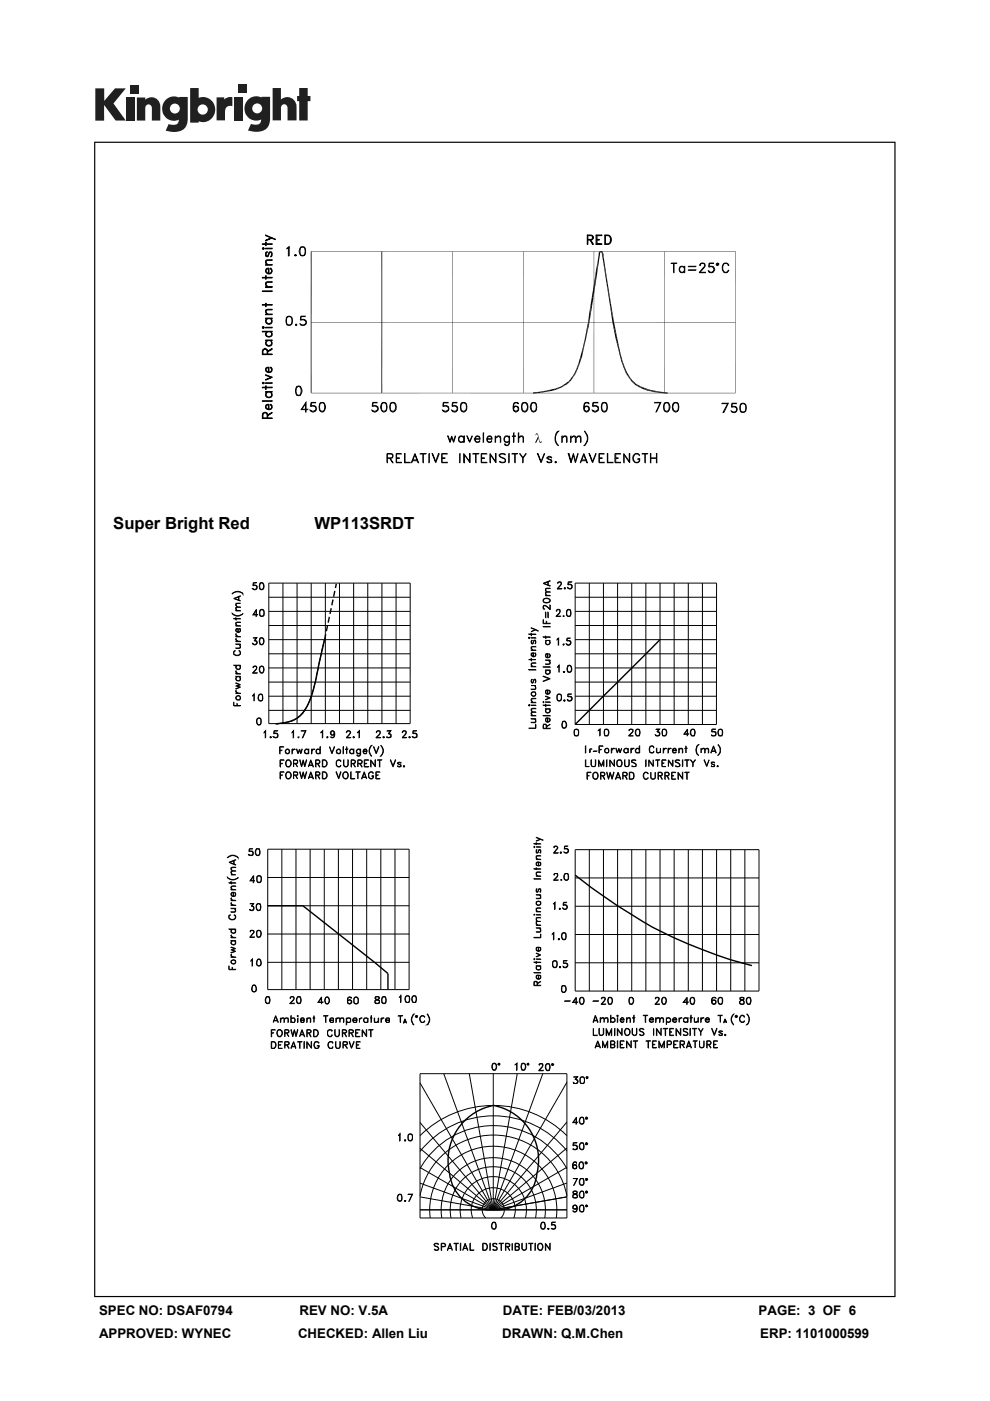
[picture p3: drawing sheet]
<svg xmlns="http://www.w3.org/2000/svg" width="210mm" height="297mm" viewBox="0 0 210 297" stroke-linecap="round" stroke-linejoin="round" font-family="sans-serif">
<defs><g id="words">
<g font-size="3.5">
<text x="24" y="112.1">Super Bright Red</text>
<text x="66.7" y="112.1">WP113SRDT</text>
</g>
<g font-size="2.8">
<text x="21" y="278.7">SPEC NO: DSAF0794</text>
<text x="63.5" y="278.7">REV NO: V.5A</text>
<text x="106.6" y="278.7">DATE: FEB/03/2013</text>
<text x="160.9" y="278.7">PAGE: 3 OF 6</text>
<text x="21" y="283.6">APPROVED: WYNEC</text>
<text x="63.2" y="283.6">CHECKED: Allen Liu</text>
<text x="106.5" y="283.6">DRAWN: Q.M.Chen</text>
<text x="161.3" y="283.6">ERP: 1101000599</text>
</g>
</g></defs>
<g fill="#231f20">
<path d="M20.2 18.7h1.9v2.7l2.3-2.7h2.3l-2.6 3.2 2.6 3.7h-2.2l-2.4-3.3v3.3h-1.9z"/>
<path d="M26.7 20.7h1.8v4.9h-1.8z"/>
<path d="M49.6 20.7h1.8v4.9h-1.8z"/>
<path d="M27.6 18h1.8v1.8h-1.8z"/>
<path d="M50.6 17.9h1.8v1.8h-1.8z"/>
<path d="M29 20.7h1.8v.4a1.9 1.9 0 0 1 2.2-.3 1.9 1.9 0 0 1 1 2v2.8h-1.8v-2.7a.7 .7 0 0 0-.7-.8 .7 .7 0 0 0-.7 .8v2.7h-1.8z"/>
<path d="M45.9 20.6h1.7v.5a2.02 2.02 0 0 1 1.7-.5v1.9h-.2a1.12 1.12 0 0 0-1.4 1.3v1.7h-1.8z"/>
<path d="M57.8 18.7h1.8v2.4a1.98 1.98 0 0 1 2.2-.3 1.98 1.98 0 0 1 1.1 2v2.7h-1.9v-2.6a.7 .7 0 0 0-.7-.8 .7 .7 0 0 0-.7 .8v2.6h-1.8z"/>
<path d="M63.5 18.7h1.8v1.6h.5v1.1h-.5v4.1h-1.8v-4.1h-.5v-1.1h.5z"/>
<path d="M40.3 18.7v7.3h1.8v-.3a2.63 2.63 0 0 0 3.5-2.5 2.63 2.63 0 0 0-3.5-2.5v-2zM41.9 23.2a1.1 1.1 0 0 1 2.2 0 1.1 1.1 0 0 1-2.2 0z"/>
<path d="M35.3 21a2.56 2.56 0 0 0-.6 3.3 2.56 2.56 0 0 0 3.2 1.1 1.09 1.09 0 0 1-1.5 1.1l-.6-.2-.7 1.4a5.3 5.3 0 0 0 3.8-.2 2.69 2.69 0 0 0 .9-2.4v-4.5h-1.8v.1l-.8-.2a2.44 2.44 0 0 0-1.9 .5zM36 23a1.06 1.06 0 0 1 2.1 0 1.06 1.06 0 0 1-2.1 0z"/>
<path d="M52.8 21a2.56 2.56 0 0 0-.6 3.3 2.56 2.56 0 0 0 3.2 1 1.09 1.09 0 0 1-1.5 1.1l-.7-.1-.6 1.4a5.3 5.3 0 0 0 3.7-.3 2.69 2.69 0 0 0 1-2.3v-4.6h-1.8v.2l-.9-.3a2.44 2.44 0 0 0-1.8 .6zM53.5 23a1.06 1.06 0 0 1 2.1 0 1.06 1.06 0 0 1-2.1 0z"/>
</g>
<g fill="#000">
<path d="M127 53.6v1.8l-.2-.1zM127 53.6l.3 .1-.3 1.7zM127.1 53.3l.2 .3-.3 .1zM127 53.7l.3-.1zM127.1 53.3l.4-.1v.3zM127.1 53.3l.4 .2-.2 .1zM127.5 53.2v.4zM127.5 53.6l.3-.3-.2 .4zM127.5 53.2l.3 .1-.3 .3zM127.6 53.7l.5 .9-.3 .1zM127.8 53.3l.1 .4h-.3zM127.6 53.7h.4l.1 .9z"/>
<path d="M121.6 79.5v.4l-.1-.2zM121.6 79.5l.3 .1-.3 .3zM122 78.9l-.1 .7-.3-.1zM122 78.9l.2 .1-.3 .6zM122.4 77.9l-.2 1.1-.2-.1zM122.4 77.9l.2 .1-.4 1zM122.7 76.9l-.1 1.1-.2-.1zM122.7 76.9l.3 .1-.4 1zM123.1 75.4l-.1 1.6-.3-.1zM123.1 75.4l.4 .1-.5 1.5zM123.5 74.2v1.3l-.4-.1zM123.5 74.2l.2 .1-.2 1.2z"/>
<path d="M123.7 73.1v1.2l-.2-.1zM123.7 73.1h.3l-.3 1.2zM124.1 71.7l-.1 1.4h-.3zM124.1 71.7h.2l-.3 1.4zM124.3 70.3v1.4h-.2zM124.3 70.3l.3 .1-.3 1.3zM124.6 68.9v1.5l-.3-.1zM124.6 68.9l.3 .1-.3 1.4zM124.8 68.3l.1 .7-.3-.1zM124.9 66.8l.1 1.6-.2-.1zM124.8 68.3l.2 .1-.1 .6zM124.9 66.8l.4 .1-.3 1.5z"/>
<path d="M125.5 63.1l.1 1.7-.3-.1zM125.8 61.5l.1 1.6h-.4zM125.5 63.1h.4l-.3 1.7zM126 59.9l.1 1.6h-.3zM125.8 61.5h.3l-.2 1.6zM126 59.9h.4l-.3 1.6zM127.8 54.7l1.1 5.4h-.3zM127.8 54.7l.3-.1 .8 5.5zM128.6 60.1l1 4.2-.3 .1zM128.6 60.1h.3l.7 4.2zM129.3 64.4l1 4-.4 .1zM129.3 64.4l.3-.1 .7 4.1z"/>
<path d="M129.9 68.5l1 3.3-.3 .1zM129.9 68.5l.4-.1 .6 3.4zM130.6 71.9l.8 1.9-.3 .1zM130.6 71.9l.3-.1 .5 2zM131.1 73.9l.7 1.7-.3 .1zM131.1 73.9l.3-.1 .4 1.8zM131.5 75.7l.6 1.1-.2 .1zM131.5 75.7l.3-.1 .3 1.2zM131.9 76.9l.7 1.2-.2 .1zM131.9 76.9l.2-.1 .5 1.3zM132.4 78.2l.6 .9-.2 .1zM132.4 78.2l.2-.1 .4 1z"/>
<path d="M113.1 83.2l1.5-.2-1.5 .5zM113.1 83.5l1.5-.5v.3zM113.7 92l.2-.1 .2 .2h-.4l-.1 .2zM113.8 92.1h.3l.4 1.5 .4 .1-.2 .2a2.19 2.19 0 0 1-.7-1.7zM114.1 92.5l.1 .4-.5 1h-.2zM114.6 83l.9-.1-.9 .4zM114.6 83.3l.9-.4 .1 .2zM114.9 93.5v.2h-.2zM115.5 82.9l.5-.1-.4 .3zM115.6 83.1l.4-.3v.2zM116 82.8l1-.3-1 .5zM116 83l1-.5 .1 .4z"/>
<path d="M117 82.5l.9-.1-.8 .5zM117.1 82.9l.8-.5 .1 .2zM117.9 82.4l.6-.3-.5 .5zM118 82.6l.5-.5 .1 .3zM118.5 82.1l.5-.2-.4 .5zM118.6 82.4l.4-.5 .1 .3zM119 81.9l.5-.3-.4 .6zM119.5 81.6l.1 .3-.5 .3zM119.5 81.6l.6-.4-.5 .7zM120.1 81.2l.2 .2-.7 .5zM120.1 81.2l.5-.4-.3 .6zM120.6 80.8l.2 .2-.5 .4z"/>
<path d="M120.9 80.4l-.1 .6-.2-.2zM120.9 80.4l.3 .2-.4 .4zM121.5 79.7l-.3 .9-.3-.2zM121.5 79.7l.1 .2-.4 .7zM132.8 79.2l.9 1-.1 .1zM132.8 79.2l.2-.1 .7 1.1zM133.6 80.3l.6 .5-.2 .1zM133.6 80.3l.1-.1 .5 .6zM134 80.9l1 .5-.2 .3zM134 80.9l.2-.1 .8 .6zM134.8 81.7l1.1 .2-.1 .3zM135 81.4l.9 .5-1.1-.2z"/>
<path d="M135.8 82.2l1 .1-.1 .3zM135.9 81.9l.9 .4-1-.1zM136.7 82.6l.8-.1v.4zM136.8 82.3l.7 .2-.8 .1zM137.5 82.9l.6-.2-.1 .3zM137.5 82.5l.6 .2-.6 .2zM138 83l.6-.2v.3zM138.1 82.7l.5 .1-.6 .2zM138.6 83.1l.8-.1-.1 .2zM138.6 82.8l.8 .2-.8 .1zM139.3 83.2l.7-.2-.1 .3zM139.4 83h.6l-.7 .2z"/>
<path d="M139.9 83.3l1.7-.1v.3zM140 83l1.6 .2-1.7 .1z"/>
<path d="M20 30v245h169.9v-245zM20.2 30.3h169.5v244.5h-169.5z"/>
</g>
<g fill="none" stroke="#000" stroke-width=".21">
<path d="M60.8 52.6l.5-.3v2h-.1v-1.8zM62.5 54.1l.2-.1 .2 .2-.3 .1zM62.6 54.1l.1 .1zM63.8 54.1h.8M63.8 52.4a.68 .68 0 0 1 .9 .2 1.83 1.83 0 0 1-.1 1.6 .65 .65 0 0 1-1-.3 1.29 1.29 0 0 1 .2-1.5zM63.8 52.5h.8M63.9 52.4a1.66 1.66 0 0 0 0 1.8M64.5 52.4a1.66 1.66 0 0 1 0 1.8M81 53.3v30M96 53.3v30M111 53.3v30M126 53.3v30"/>
<path d="M141 53.3v30M142.4 55.8l1.1 .1zM142.9 55.9v1.9l.1-1.9M144.2 56.6l.3-.2 .7 .3-.4-.2a.6 .6 0 0 0-.7 .6 .6 .6 0 0 0 .7 .6l.4-.2-.2 .2-.5 .1a.78 .78 0 0 1-.3-1.2zM145.2 56.5v1.3zM146 56.5h1.6zM146 57.2l1.6 .1zM148.4 57.7l1.2 .1h-1.3l1.1-1.3 .1-.3-.1-.3h-.6l-.3 .4h-.1a.59 .59 0 0 1 .6-.5 .59 .59 0 0 1 .6 .6l-1.2 1.4M150.3 57.5l.3 .2M151.1 56.5a.68 .68 0 0 1 0 1.2M151.4 57l-.1-.4-.3-.1-.7 .1 .1-.8h.9l-.8 .1-.1 .6a.76 .76 0 0 1 .8 0 .76 .76 0 0 1 .4 .7l-.3 .5a.67 .67 0 0 1-1.1-.3l.2 .2a.6 .6 0 0 0 1-.3M151.9 55.9l.3-.1 .2 .1v.2l-.2 .2-.3-.1z"/>
<path d="M152 55.9h.4l-.1 .3h-.2zM153.4 56l.3-.2a.77 .77 0 0 1 .9 .5h-.1l-.4-.4h-.4a1.19 1.19 0 0 0 0 1.8h.4l.4-.4h.1a.76 .76 0 0 1-1.1 .4l-.3-.7zM156 53.3v30M156 53.4h-90v29.9M60.9 67.1a.77 .77 0 0 1 1 .3 1.53 1.53 0 0 1-.2 1.5 .68 .68 0 0 1-1-.3 1.83 1.83 0 0 1 .2-1.5zM60.9 68.8h.8M60.9 67.2h.8M61.1 67.1a1.32 1.32 0 0 0 0 1.8M61.6 67.1a1.32 1.32 0 0 1 0 1.8M62.7 68.8l.2-.1v.2l-.1 .1zM62.8 68.8l.1 .1zM63.7 68.7l.3 .2"/>
<path d="M64.5 67.8a.56 .56 0 0 1 .4 .6 .56 .56 0 0 1-.4 .5M64.9 68.1a.93 .93 0 0 0-1.2-.2l.1-.9h.9l-.8 .1-.1 .7a.72 .72 0 0 1 1.1 .1 .72 .72 0 0 1-.3 1.1 .72 .72 0 0 1-1-.4h.1a.73 .73 0 0 0 1.2 0M66 68.4h90M62.9 83.7h.8M62.9 82.1l.4-.2 .4 .2M62.9 81.9h.6a1.16 1.16 0 0 1 0 2h-.2a1.1 1.1 0 0 1-.5-1.6zM63 81.9a1.79 1.79 0 0 0 0 1.9M63.6 81.9a1.79 1.79 0 0 1 0 1.9M64 86.8h1.3h-1.4l1-1.5v2.1l-.1-1.8-.8 1.2M65.8 87l.4 .2M66 83.3h90M66.6 86.1a.64 .64 0 0 1 .3 .9l-.3 .2"/>
<path d="M67 86.4a.93 .93 0 0 0-1.2-.2l.2-.9h.9l-.8 .1-.1 .7a.71 .71 0 0 1 1 .2 .71 .71 0 0 1-.3 1 .71 .71 0 0 1-1-.4h.1a.73 .73 0 0 0 1.2-.1M67.9 87.1h.8M67.9 85.5h.8M67.9 85.4a.65 .65 0 0 1 1 .3 1.1 1.1 0 0 1-.6 1.7 1.36 1.36 0 0 1-.4-2zM68 85.4a1.66 1.66 0 0 0 0 1.8M68.6 85.4a1.66 1.66 0 0 1 0 1.8M78.9 87l.3 .2M79.7 86.1l.4 .5-.1 .4-.3 .2M80.1 86.4a.93 .93 0 0 0-1.2-.2l.1-.9h1l-.9 .1-.1 .7a.75 .75 0 0 1 .9 0 .75 .75 0 0 1 .2 .9l-.5 .4a.67 .67 0 0 1-.7-.5 .73 .73 0 0 0 1.2-.1M81.1 87.1h.7M81.1 85.4a.68 .68 0 0 1 .9 .3 1.41 1.41 0 0 1-.5 1.7h-.2a1.26 1.26 0 0 1-.2-2zM81.1 85.5h.7"/>
<path d="M81.2 85.4a1.66 1.66 0 0 0 0 1.8M81.7 85.4a1.66 1.66 0 0 1 0 1.8M82.2 97.1l1-.1v-.7l-1-.1-.1 1.9v-1.9h.7l.5 .1 .1 .5-.2 .3-1 .1M82.7 97.2l.7 .9-.6-.9M82.9 87.1h.8M82.9 85.5h.8M82.9 85.4a.72 .72 0 0 1 1.1 .7 .81 .81 0 0 1-.1 .9 .81 .81 0 0 1-1 .2 1.66 1.66 0 0 1 0-1.8zM83 85.4a1.66 1.66 0 0 0 0 1.8M83.6 85.4a1.32 1.32 0 0 1 0 1.8M84 96.2h1.1h-1v1.8l1 .1h-1.1zM84.1 97.1h.6l-.6 .1M85.8 96.2l.1 1.8 1.1 .1h-1.2z"/>
<path d="M87.4 97.7h1.2M87.5 97.5h.9M88 96.2l.8 1.9-.8-1.7-.8 1.7zM89.1 96.2h1.3zM89.7 96.2v1.9l.1-1.9M91 96.2l.1 1.9zM91.7 96.2l.7 1.7 .6-1.7h.2l-.8 1.9zM93.7 96.2h1.2h-1.1v1.8l1.1 .1h-1.2zM93.8 97.1h.6l-.6 .1M93.9 87l.4 .2M94.7 86.1a.64 .64 0 0 1 .3 .9l-.3 .2M95 92.4l.5 1.1 .3-1.1 .4 1.1 .4-1.1-.4 1.4-.4-1-.3 1z"/>
<path d="M95.1 86.4a.93 .93 0 0 0-1.2-.2l.1-.9h1l-.9 .1-.1 .7a.75 .75 0 0 1 .9 0 .75 .75 0 0 1 .2 .9l-.5 .4a.67 .67 0 0 1-.8-.5h.1a.73 .73 0 0 0 1.2-.1M95.9 87l.2 .2M96.6 86.1a.62 .62 0 0 1 .4 .5 .62 .62 0 0 1-.4 .6M97 86.4a.79 .79 0 0 0-1.1-.2l.1-.9h.9l-.8 .1-.1 .7 .7-.1a.71 .71 0 0 1 .3 .9 .71 .71 0 0 1-.7 .5l-.4-.3v-.2a.63 .63 0 0 0 1.1-.1M97.4 92.6l.3-.2 .5 .1 .1 .3-.3-.3a.6 .6 0 0 0-.7 .6 .6 .6 0 0 0 .7 .6l.3-.2-.6 .3a.75 .75 0 0 1-.3-1.2zM97.5 96.2l.1 1.9zM97.9 87.1h.8M97.9 85.5h.8M97.9 85.4a.72 .72 0 0 1 1.1 .7 .81 .81 0 0 1-.1 .9 .81 .81 0 0 1-1 .2 1.66 1.66 0 0 1 0-1.8zM98.1 85.4a1.32 1.32 0 0 0 0 1.8M98.3 92.4h.2v1.4h-.2zM98.3 96.2l1.3 1.7 .1-1.7v1.9l-1.2-1.7v1.7h-.2z"/>
<path d="M98.6 85.4a1.32 1.32 0 0 1 0 1.8M99 92.4l.6 1.2 .6-1.2-.6 1.4zM100.3 96.2h1.3zM100.8 93h.9l-.1-.3-.2-.2a.58 .58 0 0 0-.6 .7 .58 .58 0 0 0 .8 .4l.1-.1h.1a.63 .63 0 0 1-1 0l-.2-.5 .4-.5h.6l.2 .4v.2h-1M100.9 96.2v1.9l.1-1.9M102.1 96.2h1.1h-1.1v1.8l1.1 .1h-1.1zM102.1 97.1h.6l-.6 .1M102.5 91.8l.1 2zM103.3 93h1l-.3-.5a.59 .59 0 0 0-.7 .7 .59 .59 0 0 0 .9 .4l.1-.1a.64 .64 0 0 1-.8 .1 .64 .64 0 0 1-.2-.9 .64 .64 0 0 1 .9-.2l.1 .6h-1M103.9 96.2l1.2 1.7 .1-1.7v1.9l-1.2-1.7-.1 1.7zM105 92.4l.1 1.4zM105.1 92.9l.5-.5 .5 .1 .1 1.3-.1-.9-.3-.4z"/>
<path d="M105.9 96.4a.99 .99 0 0 1 1.3 0l-.5-.2-.7 .2a1.09 1.09 0 0 0 1 .8l.2 .3v.4a.99 .99 0 0 1-1.3 0h.2a.7 .7 0 0 0 1 0v-.4a1.04 1.04 0 0 0-1-.6zM107.1 92.6l.3-.2 .4 .1 .2 .3-.3-.3a.6 .6 0 0 0-.7 .6 .6 .6 0 0 0 .7 .6l.3-.2-.6 .3a.76 .76 0 0 1-.3-1.2zM107.9 96.2l.1 1.9zM108 92.4l.1 1.5-.3 .5-.3 .1-.5-.4 .5 .3 .4-.2zM108.6 96.2h1.2zM108.7 92.4l.6 .1zM108.9 86.8l.2 .3a.6 .6 0 0 0 .8-.3M108.9 86.6l.2-.3 .2-.1 .5 .1 .1 .3M108.9 91.8l.1 2zM109.1 85.5h.8M109.2 85.4a1.98 1.98 0 0 0-.2 1.6l.3 .2M109.2 96.2v1.9l.1-1.9"/>
<path d="M109.3 86.2l-.3 .1-.1 .4M109.6 86.2a.6 .6 0 0 1 .3 .8l-.3 .2M109.8 85.4l.1 .2a.57 .57 0 0 0-.5-.3 .57 .57 0 0 0-.5 .4 1.31 1.31 0 0 0 .4 1.7h.1a.66 .66 0 0 0 .6-.5 .66 .66 0 0 0-.2-.7 .64 .64 0 0 0-.9 .1M109.9 91.8l.1 2zM110.3 92.5h.7v1.3l-.1-1.1-.5-.2-.4 .4zM110.9 85.4a.72 .72 0 0 1 1 .7 .81 .81 0 0 1-.1 .9 .81 .81 0 0 1-.9 .2 1.66 1.66 0 0 1 0-1.8zM110.9 87.1h.7M110.9 85.5h.7M110.9 97.1l.7-.9-.6 .9v1l-.1-1-.7-.9 .8 .9M111 85.4a1.66 1.66 0 0 0 0 1.8M111.5 85.4a1.32 1.32 0 0 1 0 1.8M112.8 87.1h.8"/>
<path d="M112.8 85.4a.68 .68 0 0 1 .9 .3 1.41 1.41 0 0 1-.5 1.7h-.1a1.26 1.26 0 0 1-.3-2zM112.8 85.5h.8M112.9 85.4a1.66 1.66 0 0 0 0 1.8M113.5 85.4a1.66 1.66 0 0 1 0 1.8M114 96.2l.8 1.7 .7-1.7-.7 1.9zM116.1 97.9h.9M116.1 97h.9M116.1 97.2l.9 .3 .1 .4a.7 .7 0 0 1-1.2 0l.3 .1M116.2 96.9v.4M116.9 96.9l.2 .2-.1-.2-.6-.1-.5 .3 1.1 .6M116.9 97.5v.5M117.7 97.9h.2l.1 .1-.2 .1z"/>
<path d="M117.8 97.9l.1 .1zM118.1 91.6l.4-.2a2.03 2.03 0 0 0 0 3.1 1.94 1.94 0 0 1-.4-2.9zM119.2 92.4l.1 1.4zM119.5 92.5h.7l.1 1.3-.2-1.1-.4-.2-.4 .4zM120.5 96.2h.2l.4 1.7 .5-1.7 .4 1.7 .6-1.7-.6 1.9-.4-1.7-.5 1.7zM121 92.4l.1 1.4zM121.1 92.9l.5-.5 .4 .1 .2 .4v.9h-.2v-.9l-.2-.4zM122.5 92.5h.6l.1 1.3-.1-1.1-.5-.2-.4 .4zM123.2 97.7h1.1M123.3 97.5h.9M123.8 96.2l.8 1.9-.8-1.7-.7 1.7zM123.9 86.8a.55 .55 0 0 0 .5 .4 .55 .55 0 0 0 .5-.4"/>
<path d="M123.9 86.6l.2-.3 .2-.1 .5 .1 .1 .3M123.9 91.4a1.89 1.89 0 0 1 0 3.1 2.01 2.01 0 0 0 0-3.1zM124.1 85.5h.7M124.2 85.4a1.98 1.98 0 0 0-.2 1.6l.2 .2M124.2 86.2l-.2 .1-.1 .4M124.6 86.2a.6 .6 0 0 1 .2 .8l-.2 .2M124.8 85.4l.1 .2a.57 .57 0 0 0-.5-.3 .57 .57 0 0 0-.5 .4 1.31 1.31 0 0 0 .4 1.7 .62 .62 0 0 0 .7-.9 .62 .62 0 0 0-1.1-.2M124.9 96.2l.8 1.7 .7-1.7-.7 1.9zM125.7 87l.3 .2M126.4 86.1a.64 .64 0 0 1 .4 .9l-.4 .2M126.9 86.4a.93 .93 0 0 0-1.2-.2l.1-.9h1l-.9 .1-.1 .7a.75 .75 0 0 1 .9 0 .75 .75 0 0 1 .2 .9l-.5 .4a.67 .67 0 0 1-.8-.5h.1a.73 .73 0 0 0 1.2-.1M127 96.2h1.1h-1v1.8l1 .1h-1.1z"/>
<path d="M127.1 97.1h.6l-.6 .1M127.8 87.1h.8M127.8 85.4a.65 .65 0 0 1 .9 .3 1.52 1.52 0 0 1-.4 1.7h-.2a1.45 1.45 0 0 1-.3-2zM127.8 85.5h.8M127.9 85.4a1.66 1.66 0 0 0 0 1.8M128.5 85.4a1.66 1.66 0 0 1 0 1.8M128.8 96.2l.1 1.8 1.1 .1h-1.2zM130.4 96.2h1.2h-1v1.8l1 .1h-1.2zM130.6 97.1h.5l-.5 .1M132.3 96.2l1.2 1.7 .1-1.7v1.9l-1.2-1.7-.1 1.7zM134.7 96.2h.6l.4 .4-.2-.2a.77 .77 0 0 0-1 0 .77 .77 0 0 0-.2 .9l.4 .6 .6 .1 .3-.3v-.4h-.3h.4v.4l-.3 .3a.97 .97 0 0 1-1.2-.5 .97 .97 0 0 1 .5-1.3zM136.2 96.2h1.2h-1.2"/>
<path d="M136.8 96.2v1.9l.1-1.9M138 96.2v1.9zM138 97.1h1.2M138 97.2h1.2M139.2 96.2l.1 1.9zM140.1 85.3l-1 2.1 1.1-2.1h-1.4l1.3 .1M141 85.4a.65 .65 0 0 1 .9 .3 1.1 1.1 0 0 1-.6 1.7 1.36 1.36 0 0 1-.3-2zM141 87.1h.8M141 85.5h.8M141.1 85.4a1.66 1.66 0 0 0 0 1.8M141.7 85.4a1.66 1.66 0 0 1 0 1.8M142.7 85.7a.68 .68 0 0 1 1.2 0 1.41 1.41 0 0 1-.5 1.7 .92 .92 0 0 1-.8-1.2z"/>
<path d="M143 87.1h.7M143 85.5h.7M143 85.4a1.32 1.32 0 0 0 0 1.8M143.6 85.4a1.66 1.66 0 0 1 0 1.8M154.4 85.5l-1 1.9h.1l1-1.9h-1.4l1.3 .1M155.1 87.2l.3 .2M155.9 86.3a.61 .61 0 0 1 .4 .5 .61 .61 0 0 1-.4 .6M156.2 86.6a.79 .79 0 0 0-1.1-.3l.1-.8h1l-.9 .1-.1 .7 .8-.1a.66 .66 0 0 1 .3 .8 .66 .66 0 0 1-.7 .5l-.5-.2v-.2a.63 .63 0 0 0 1.1-.1M157.2 87.3h.7M157.2 85.7h.7M157.2 85.6a.77 .77 0 0 1 1 .2 1.53 1.53 0 0 1-.3 1.6 .68 .68 0 0 1-.9-.3 1.83 1.83 0 0 1 .2-1.5zM157.3 85.6a1.32 1.32 0 0 0 0 1.8"/>
<path d="M157.9 85.6a1.32 1.32 0 0 1 0 1.8M49.2 130a1.52 1.52 0 0 0 2.3 0 1.39 1.39 0 0 1-2.3 0zM49.4 125.7a1.39 1.39 0 0 1 2.1 .3 1.54 1.54 0 0 0-2.3 0zM49.6 131.1l1.4 .1zM49.6 126.9l1.4-.6-1.3 .6 1.3 .5zM49.7 138l.2-.1a.52 .52 0 0 0-.3 .6 .52 .52 0 0 0 .5 .4l.8-.1v-.6l-.2-.3 .3 .4v.3a.74 .74 0 0 1-.9 .4l-.5-.2v-.6zM50 137.4l.9-.1-.1-.7 .2 .4-.1 .4-.1 .1zM50 136.6h1zM50 136h1zM50 134.9l1 .1zM50 132.7h1zM50 131l.1 .5z"/>
<path d="M50 129.4l1 .1zM50 135.4l.5 .6-.5-.4zM50 134.3l.5 .6-.5-.3zM50.1 133.3l.4-.1 .1 .8 .3-.2-.1-.6a.49 .49 0 0 1 .1 .7 .49 .49 0 0 1-.6 .1l-.3-.2zM50.1 132l.9-.1-.8 .1a.45 .45 0 0 0 .1 .7l-.3-.4zM50.1 128.8l.9-.1-.8 .1a.45 .45 0 0 0 .1 .6l-.3-.3zM50.1 127.9h.9l-.8 .1-.1 .3 .2 .4-.3-.4zM50.2 133.3h.3v.7l-.4-.2zM50.6 126.5v.7M50.7 126.5v.8M53.6 136.5l.2 .1M53.6 124.8l.2 .2"/>
<path d="M53.7 130.3l1 .1h-1.1l.8-1.2v1.5l-.1-1.3-.6 1M54 135.8l.5 .2a.51 .51 0 0 1-.3 .7 .51 .51 0 0 1-.6-.3l.1 .2a.52 .52 0 0 0 .8-.2M54.2 135.9l.3 .3-.3 .4M54.2 124.1a.47 .47 0 0 1 .3 .4 .47 .47 0 0 1-.3 .5M54.4 135.2l-.5 .7 .6 .2M54.4 135.3l-.7-.1h.8l-.5 .7M54.5 124.7a.52 .52 0 0 1-.9 .1M54.5 124.4l-.4-.3-.5 .1 .1-.7h.7l-.6 .1-.1 .5h.6a.51 .51 0 0 1 .2 .6 .51 .51 0 0 1-.5 .3l-.4-.2M55.2 136.6h.6M55.2 135.3a.52 .52 0 0 1 .7 .2 .82 .82 0 0 1-.5 1.2l-.2-.1-.2-.6zM55.2 135.4h.6M55.2 124.9h.6"/>
<path d="M55.2 123.6l.2-.1a.78 .78 0 0 1 .6 .8 .78 .78 0 0 1-.6 .7h-.2l-.2-.6zM55.2 123.7h.6M55.2 130.5h.6M55.2 129.3l.4-.1 .4 .3v1a.55 .55 0 0 1-.9 0v-1zM55.2 129.4h.6M55.2 135.3l-.1 .6 .1 .7M55.2 123.6l-.1 .6 .1 .8M55.3 129.3a1.02 1.02 0 0 0 0 1.3M55.7 135.3a1.02 1.02 0 0 1 0 1.3M55.7 123.6a1.02 1.02 0 0 1 0 1.4M55.8 129.3a1.02 1.02 0 0 1 0 1.3M57 123.6h30v29.8h-30z"/>
<path d="M57 138.6h30M57 135.6h30M57 132.6h30M57 129.6h30M57 126.6h30M60 123.6v29.8M63 123.6v29.8M66 123.6v29.8M68.8 135.7l-2.2 10.1-.6 2-.9 2.1-.9 1.3-1.6 1.3-1.5 .6-2.6 .4M69 123.6v29.8M72 123.6v29.8M75 123.6v29.8"/>
<path d="M78 123.6v29.8M81 123.6v29.8M84 123.6v29.8M112.1 135.2l.2-.1 .1 .2zM112.1 134.4l1.6 .1zM112.1 139.9h1.6M112.2 135.2l.1 .1zM112.6 137.8l1.1 .1zM112.6 135.2l1.1 .1zM112.6 134.3l.1 .5zM112.6 133.1l1.6 .7zM112.6 139.6l.1 .5z"/>
<path d="M112.7 136.4h.4M112.7 137.1h1h-.9l-.1 .4 .3 .3-.4-.3zM112.8 135.8v.7M112.8 138.5h.3v.7l-.4-.3zM113.1 139.2l.5-.2-.1-.6a.49 .49 0 0 1 0 .7 .49 .49 0 0 1-.6 .1l-.3-.3v-.2l.4-.3h.2v.8M113.2 135.9h.4M113.3 135.8l-.2 .7-.2 .1a.47 .47 0 0 1-.3-.5 .47 .47 0 0 1 .3-.4l-.2 .2M113.6 136.4l-.1 .2 .2-.6-.3-.3-.2 .1-.2 .7M113.6 135.8v.7M113.6 133.5l-1 .4 1.1-.4M115.2 123.7l1.5-.6-1.3 .6 1.3 .6zM115.2 135l1.5 .1z"/>
<path d="M115.2 132.8l1.5 .1zM115.2 131.4l.1 .8h1.4h-1.5zM115.3 127.2a.99 .99 0 0 1 1.3 0M115.3 127.1v.5l.1 .1 .6 .1 .6-.2M115.3 127.1a.86 .86 0 0 1 1.4 .3 .82 .82 0 0 1-.8 .5 .82 .82 0 0 1-.7-.7zM115.7 126.2l1 .1zM115.7 124.9l.2-.2h.8l-.9 .2v.4l.1 .2zM115.7 129.8l.1 1.2zM115.7 139.9l1 .1zM115.7 134.9l.1 .5zM115.7 135.8h1M115.8 125.6l.9-.1-.9 .1v.5l.1 .1a.45 .45 0 0 1-.1-.6z"/>
<path d="M115.8 138.7l.4-.1v.8h-.3l-.2-.3zM115.8 138.8l.3-.1v.7l-.3-.1zM115.9 132.2v-.5v.5M115.9 135.8l-.1 .7 .3 .1h.4l.1-.3-.1-.5a.52 .52 0 0 1 .1 .7 .52 .52 0 0 1-.7 .1l-.2-.3zM116.1 139.4l.4-.1a.36 .36 0 0 0-.1-.6l.1-.1a.45 .45 0 0 1 .2 .5 .45 .45 0 0 1-.5 .3M116.2 123.4v.6M116.2 129.8l.1 1.2zM116.3 123.3v.8M116.5 127.1v.5M116.6 129.2l.1-.9v1l-1.1-.9-.3 .1v.5l.2 .1-.1 .1-.2-.3v-.3l.4-.3 1.1 .9M118 130.6l.9 .1h-1l.8-.9v-.4l-.4-.1-.3 .3a.43 .43 0 0 1 .4-.4 .43 .43 0 0 1 .4 .5l-.8 1M118.1 135.5l.4-.2v1.5l-.1-1.3z"/>
<path d="M118.2 124.8l1 .1h-1.1l.9-1v-.4l-.2-.1-.6 .2a.46 .46 0 0 1 .5-.3 .46 .46 0 0 1 .4 .3l-.2 .5-.7 .8M119.4 136.6h.2l-.1 .2zM119.4 130.6h.3zM119.5 136.6h.1M119.5 130.6h.1M119.7 124.7l.1-.1 .1 .2-.1 .1zM119.8 124.7v.1zM120.2 136.6l.2 .1M120.3 129.4h.6M120.3 130.6h.6M120.3 129.3l.4-.1a.93 .93 0 0 1 .3 1.3l-.1 .1a.55 .55 0 0 1-.7-.1v-1zM120.4 129.3a1.02 1.02 0 0 0 0 1.3"/>
<path d="M120.4 124.6l.3 .2M120.8 135.9a.47 .47 0 0 1 .2 .4 .47 .47 0 0 1-.2 .4M120.9 129.3l.1 .2v1l-.1 .1M121 136.1l-.1-.2h-.7l.1-.6h.6l-.6 .1v.5h.6a.52 .52 0 0 1 .2 .6 .52 .52 0 0 1-.6 .3l-.4-.3 .6 .2 .3-.3M121 123.9l.3 .2v.5l-.3 .2M121.3 124.2a.6 .6 0 0 0-.9-.2l.1-.6h.8h-.7l-.1 .5h.7l.1 .3-.1 .6-.3 .1-.5-.2v-.2a.47 .47 0 0 0 .5 .3 .47 .47 0 0 0 .4-.3M122 138.6h29.9M122 135.6h29.9M122 132.6h29.9M122 129.6h29.9M122 126.6h29.9M122 123.6h30v30h-30z"/>
<path d="M125 123.6v30M128 123.6v30M131 123.6v30M134 123.6v30M137 123.6v30M140 123.6v30M143 123.6v30M146 123.6v30M149 123.6v30M49.6 148.8v.9h1.4l-1.4-.1M49.6 141l1.4 .1zM50 147h1z"/>
<path d="M50 144.8l1 .4-.7 .2 .7 .3-1 .4 .8-.4-.8-.3 .8-.2zM50 143.4l1 .1zM50 142.8l1 .1zM50 146.4l.5 .6-.5-.4zM50 142.2l.5 .6-.5-.3zM50.1 147.7a.55 .55 0 0 1 .7-.1l.2 .3-.2 .5h-.5a.45 .45 0 0 1-.2-.7zM50.1 143.7l.2-.2-.2 .5 .4 .3 .4-.1-.1-.7 .2 .3-.2 .5h-.5a.45 .45 0 0 1-.2-.6zM50.1 141.2l.2-.1-.2 .3 .1 .3 .4 .2 .3-.2-.1-.6 .2 .3-.2 .5a.53 .53 0 0 1-.6-.1 .53 .53 0 0 1-.1-.6zM50.2 147.7l.3-.1h.3l.1 .6-.3 .2-.3-.1-.2-.2zM50.3 149.6v-.4v.4M53.6 147.5l.3-.4v1.6v-1.4zM53.6 142.6l1 .1h-1l.8-.9v-.4l-.2-.1-.6 .2a.46 .46 0 0 1 .5-.3 .46 .46 0 0 1 .4 .3l-.2 .5-.7 .7"/>
<path d="M54.7 153.6h.5M54.7 152.4h.5M54.7 152.3a.45 .45 0 0 1 .6 .2l.1 .6-.2 .5h-.5a1.02 1.02 0 0 1 0-1.3zM54.7 152.3a1.02 1.02 0 0 0 0 1.3M55 148.5h.6M55 147.2h.6l.2 .7-.1 .5-.2 .2-.6-.1-.2-.3v-.4zM55 147.3h.6M55.1 147.2a1.02 1.02 0 0 0 0 1.4M55.2 152.3l.1 .2v.9l-.1 .2M55.2 142.6h.6M55.2 141.4h.6M55.2 141.3a.45 .45 0 0 1 .7 .2 .82 .82 0 0 1-.5 1.2l-.2-.1a1.02 1.02 0 0 1 0-1.3z"/>
<path d="M55.3 141.3a1.02 1.02 0 0 0 0 1.3M55.5 147.2l.2 .3v.9l-.2 .2M55.8 141.3l.1 .6-.1 .7M56 155.3l.3-.4v1.5v-1.3zM57 150.6h30M57 147.6h30M57 144.6h30M57 141.6h30M57.3 156.3l.2 .1h-.1zM57.4 156.3v.1zM58 156.3l.3 .1M58.6 155.5l.3 .2v.6l-.3 .1"/>
<path d="M58.9 155.8a.54 .54 0 0 0-.9-.2l.1-.7h.8l-.7 .1-.1 .5h.7l.2 .3a.54 .54 0 0 1-.4 .7 .54 .54 0 0 1-.6-.3l.1 .1a.52 .52 0 0 0 .8-.2M59.3 158.3h.9l-.8 .1v1.4zM59.4 159.1h.4h-.4M61.9 155.3l.4-.4v1.5l-.1-1.3zM61.9 158.8l.1 1zM62.2 158.9l.4-.1-.4 .2-.2 .2zM62.9 158.8l.3 .9 .3-.9 .3 .9 .3-.9-.3 1-.3-.7-.3 .7zM63.2 156.3l.2 .1h-.1zM63.3 156.3h.1M64.6 159.1l.3-.3h.3l.2 .3-.2-.2a.43 .43 0 0 0-.6 .4 .43 .43 0 0 0 .6 .4h.2a.49 .49 0 0 1-.6 0 .49 .49 0 0 1-.2-.6zM64.8 154.9l-.7 1.5 .8-1.5h-1l.9 .1M65.4 158.8l.1 1z"/>
<path d="M66.1 158.8l.1 1zM66.3 158.9l.5-.1-.5 .2-.1 .2zM67.2 158.9l.4-.1 .3 .3-.3-.2a.43 .43 0 0 0-.5 .4 .43 .43 0 0 0 .5 .4h.3l-.3 .1a.48 .48 0 0 1-.6-.6zM67.9 158.3v1.5zM68 155.3l.5-.4v1.5l-.1-1.3zM69.4 156.3l.2 .1h-.2zM69.4 156.3l.1 .1zM69.9 158.3l.5 1.4 .6-1.4-.6 1.5zM70.1 155.3l.4-.3 .4 .3M70.1 155.5l.4 .3 .4-.3M70.2 156.3h.5M70.4 155l-.2 .2a.46 .46 0 0 0 .2 .6"/>
<path d="M70.7 155a1.03 1.03 0 0 1 0 1.4M70.9 155.7l-.2 .1h-.4a.47 .47 0 0 1 0-.8 .47 .47 0 0 1 .7 .4 .75 .75 0 0 1-.4 1l-.5-.1 .2 .1M70.9 155.4l-.2 .4M71.5 159.1l.3-.2 .3 .1 .1 .7a.45 .45 0 0 1-.6 0 .45 .45 0 0 1-.1-.6zM72.8 158.3l.1 1.5zM73.3 158.8l.5 .1zM73.4 156.4h1h-1M73.5 155.1l.5-.2 .4 .4-1 1.1 .9-1.1a.43 .43 0 0 0-.4-.3 .43 .43 0 0 0-.5 .3zM73.5 158.3v1.5M74.2 159.1l.3-.3h.2l.3 .3-.3-.2a.43 .43 0 0 0-.5 .4 .43 .43 0 0 0 .5 .4h.3a.49 .49 0 0 1-.7 0 .49 .49 0 0 1-.1-.6zM74.9 156.3l.2 .1h-.1zM75 156.3l.1 .1z"/>
<path d="M75 158.8l.1 1zM75.6 159.1l.3-.3h.3l.2 .3-.2-.2a.43 .43 0 0 0-.6 .4 .43 .43 0 0 0 .6 .4h.2a.49 .49 0 0 1-.6 0 .49 .49 0 0 1-.2-.6zM75.8 155.3l.4-.4v1.5v-1.3zM76.4 158.8l.1 1.1-.2 .3-.4 .1-.3-.2 .4 .1h.3zM77.1 159.2l.1 .5h.7l-.3 .1a.48 .48 0 0 1-.6-.6l.3-.4a.44 .44 0 0 1 .6 .5h-.8M77.2 159l.4-.1 .2 .3h-.7zM78.6 158.2l.3-.2-.2 .2a1.54 1.54 0 0 0 .2 2.1 1.45 1.45 0 0 1-.3-2.1zM79.2 158.3l.6 1.4 .6-1.4-.6 1.5zM79.8 156.4h.9h-1l.9-1.1a.43 .43 0 0 0-.4-.3 .43 .43 0 0 0-.4 .3l.3-.4 .5 .2v.4l-.8 .9M80.7 158a1.39 1.39 0 0 1 0 2.3l.2-.1a1.54 1.54 0 0 0-.2-2.2zM81.2 156.3l.3 .1h-.2zM81.3 156.3l.1 .1z"/>
<path d="M82 156.3l.3 .1M82.4 155.5l.5 .3v.5l-.6 .1-.3-.2 .1 .1a.64 .64 0 0 0 .8-.2M82.6 155.6l.3 .3-.1 .4-.2 .1M82.8 155l-.7-.1h.8l-.5 .7M82.8 154.9l-.5 .7 .6 .2M85.3 156.4h.9h-.9M85.4 155.1l.2-.2 .5 .1v.5l-.8 .9 .8-1.1a.43 .43 0 0 0-.4-.3 .43 .43 0 0 0-.4 .3zM86.7 156.3l.3 .1h-.2zM86.8 156.3l.1 .1zM87.6 156.3l.2 .1M88.1 155.5l.3 .3-.1 .5-.2 .1M88.4 155.8a.58 .58 0 0 0-.8-.2v-.7h.7l-.6 .1-.1 .5a.58 .58 0 0 1 .7 0 .58 .58 0 0 1 .1 .8l-.6 .1-.3-.2 .1 .1a.64 .64 0 0 0 .8-.2"/>
<path d="M112.1 149.5l.2-.1 .1 .2-.2 .1zM112.1 154.4h1.5l.1-.8v.8zM112.1 142l1.6 .1zM112.2 149.5l.1 .1zM112.6 153.1h1v-.5l-.2-.1a.45 .45 0 0 1 .2 .6zM112.6 152.4l1.1 .1zM112.6 151.7l1.1 .1zM112.6 149.5l1.1 .1zM112.6 148.9l1.1 .1zM112.6 146.1l1-.1-.2-.6a.55 .55 0 0 1 .2 .7zM112.6 141.3l1.1 .1zM112.6 145.4h1.1"/>
<path d="M112.7 144.7h.4M112.7 151l1-.1-.9 .2-.1 .3 .3 .3-.4-.3zM112.7 150.3l1-.1-1 .2 .3 .5-.4-.3zM112.7 148.1h1l-.9 .1-.1 .3 .3 .4-.4-.4zM112.7 140.6l1-.1-1 .3 .3 .5-.4-.3zM112.7 146.9l.2-.2h.6l.2 .3-.2 .6a.53 .53 0 0 1-.7-.1 .53 .53 0 0 1-.1-.6zM112.8 144.1v.7M112.8 146.9l.3-.2 .4 .1 .1 .6-.4 .2-.3-.1-.2-.3zM113.2 144.2h.4M113.3 144.1l-.2 .7h-.2a.47 .47 0 0 1-.3-.4 .47 .47 0 0 1 .3-.4l-.2 .2M113.6 144.7l-.1 .1 .2-.5-.3-.3-.2 .1-.2 .7M113.6 144.1v.7"/>
<path d="M115.2 148.8h.2l-.1 .2zM115.2 151.7l1.5 .1zM115.2 149.5l1.5 .1zM115.2 143.3l1.5 .6-1.5 .6 1.3-.6zM115.2 141.4l1.5 .1zM115.3 148.9h.1M115.7 150.3h1zM115.7 149.3l.1 .5zM115.7 148.8l1 .1zM115.7 147.6l1 .4-1 .4 .8-.4zM115.7 142.1h1zM115.8 152.4l.3-.1v.8l-.3-.2z"/>
<path d="M115.8 146.5l.3-.1v.7l-.3-.1zM115.9 154.4v-.8h-.6l-.1 .9h1.5l-1.4-.1v-.8h.5l.1 .8M115.9 154l.8-.4-.8 .5M116.1 153.1l.4-.2a.36 .36 0 0 0-.1-.6l.1-.1a.52 .52 0 0 1 .1 .7 .52 .52 0 0 1-.7 .2l-.2-.6 .2-.3h.3v.9M116.1 147.1l.4-.1a.36 .36 0 0 0-.1-.6l.1-.1a.52 .52 0 0 1 .1 .7 .52 .52 0 0 1-.7 .1l-.2-.5 .2-.3h.3v.8M116.4 140l.3 .4-.1 .4-.9 .1 .8-.2 .1-.3zM118.2 141.4l.4-.4v1.6v-1.4zM118.3 147.2h.6M118.3 148.5h.6M118.3 147.2a.55 .55 0 0 1 .8 .2v.9l-.2 .3-.3 .1-.5-.4v-.9zM118.4 147.2a.99 .99 0 0 0 0 1.4M118.8 147.2a.99 .99 0 0 1 0 1.4"/>
<path d="M119.3 153.1h.6M119.3 154.2h.6M119.3 153l.5-.1a.96 .96 0 0 1 .2 1.3l-.5 .2a1.09 1.09 0 0 1-.2-1.4zM119.4 153l-.2 .6 .2 .7M119.5 142.4l.3 .1-.2 .1zM119.6 148.5l.2-.1v.2l-.1 .1zM119.6 142.4l.1 .1zM119.7 148.5l.1 .1zM119.8 153a1.02 1.02 0 0 1 0 1.3M120.4 148.4l.2 .2M120.4 147.1l.8 .1h-.7l-.1 .5zM120.4 147.7h.7l.3 .5a.61 .61 0 0 1-1 .4l-.1-.3 .1 .2a.58 .58 0 0 0 .9-.3"/>
<path d="M120.4 147.7h.7l.2 .3M120.4 141.2h.6M120.4 142.4h.6M120.4 141.1a.73 .73 0 0 1 .9 .6 .73 .73 0 0 1-.6 .9 1 1 0 0 1-.3-1.5zM120.5 141.1l-.2 .6 .2 .8M120.9 147.7l.3 .1 .1 .3-.1 .3-.3 .2M120.9 141.1a1.02 1.02 0 0 1 0 1.4M122 154.7h.6M122 155.9h.6M122 154.7a.55 .55 0 0 1 .7 .1v1l-.1 .2h-.6l-.2-.2v-1zM122 150.6h29.9M122 147.6h29.9"/>
<path d="M122 144.6h29.9M122 141.6h29.9M122 154.7a.99 .99 0 0 0 0 1.3M122.5 154.7a.99 .99 0 0 1 0 1.3M124.2 158.1v1.6zM125.1 159.2h.2M125.6 158.8h-.5v.9M125.9 159.2l.7 .1zM126.9 154.8l.4-.2v1.4l-.1-1.3zM127 158.1h.9l-.8 .1v1.5zM127.1 158.9l.4 .1h-.4M128.3 154.7h.6"/>
<path d="M128.3 155.9h.6M128.3 154.7a.52 .52 0 0 1 .8 .1 1.15 1.15 0 0 1-.2 1.2h-.6l-.2-.6zM128.4 154.7l-.2 .1v1l.2 .2M128.4 158.9l.2-.2 .4 .1 .1 .7-.6 .1-.2-.4zM128.8 154.7a.99 .99 0 0 1 0 1.3M129.7 158.6v1.1zM129.8 158.9l.3-.3h.2l-.6 .5zM130.6 158.6l.3 .9 .4-.9 .2 .9 .4-.9-.4 1.1-.2-.8-.4 .8zM132.4 158.9a.47 .47 0 0 1 .4-.3 .47 .47 0 0 1 .4 .3l-.5-.2-.3 .4 .1 .5 .7-.1-.3 .2-.5-.2zM133.2 158.6v1.1M133.4 156l.8-.8v-.5l-.2-.1-.5 .1-.1 .1 .1 .1 .1-.2h.6v.3l-.9 1h1M133.8 158.6l.1 1.1z"/>
<path d="M134 158.9l.2-.3h.3l-.6 .5zM134.8 158.9l.3-.3h.2l.3 .3-.3-.2a.47 .47 0 0 0-.5 .3 .47 .47 0 0 0 .2 .6l.6-.1a.49 .49 0 0 1-.7 0 .49 .49 0 0 1-.1-.6zM135 154.7h.6M135 154.7a.45 .45 0 0 1 .7 .1l.1 .6-.2 .6h-.6a1.02 1.02 0 0 1 0-1.3zM135 155.9h.6M135.1 154.7a.99 .99 0 0 0 0 1.3M135.5 154.7l.2 .5-.2 .8M135.6 158.1l.1 1.6zM137.8 158.4a.52 .52 0 0 1 .8-.2l.1 .4-.3-.4-.4 .1-.2 .3v.7l.2 .3h.6l.1-.3-.1 .3-.5 .1a.81 .81 0 0 1-.3-1.1zM139.1 155.8l.1 .2M139.2 158.6l.2 1 .7-.2a.55 .55 0 0 1-.8 .2zM139.7 155.2a.48 .48 0 0 1 0 .8"/>
<path d="M139.8 154.7l-.7-.1h.8l-.5 .6h.3a.48 .48 0 0 1 0 .8h-.6l-.1-.2 .6 .2 .3-.3M139.8 154.6l-.5 .6 .4 .1 .2 .2M140.1 158.6v1.1M140.6 154.7h.6M140.6 155.9h.6M140.6 154.7a.52 .52 0 0 1 .7 .1 1.15 1.15 0 0 1-.1 1.2h-.6l-.2-.6zM140.7 154.7l-.2 .1v1l.2 .2M140.7 158.6l.1 1.1zM140.9 158.7l.4-.1-.4 .2-.1 .3zM141.1 154.7a.99 .99 0 0 1 0 1.3M141.7 158.6l.1 1.1zM141.9 158.7l.5-.1-.5 .2-.1 .3z"/>
<path d="M142.7 159.1l.1 .5 .7-.1-.3 .2a.48 .48 0 0 1-.6-.6l.4-.5a.44 .44 0 0 1 .5 .5h-.8M142.8 158.8l.4-.1 .2 .4h-.7zM144 158.6l.1 1.1zM144.2 158.7h.5l.1 1-.2-.9-.2-.1-.3 .3zM145.1 155.6l1 .1h-1l.7-1.1v1.4l-.1-1.3-.6 1M145.2 158.6l.5 .1zM145.5 158.1v1.6M146.7 154.7a.45 .45 0 0 1 .7 .1v.6l-.1 .6h-.6a1.02 1.02 0 0 1 0-1.3zM146.7 154.7h.6M146.7 155.9h.6M146.8 154.7a.99 .99 0 0 0 0 1.3M147.2 154.7l.2 .5-.2 .8"/>
<path d="M147.8 158.2l.4-.3a1.53 1.53 0 0 0 0 2.3 1.43 1.43 0 0 1-.4-2zM148.7 159l.4-.4 .4 .1 .1 1-.2-.9-.3-.1zM148.7 158.6v1.1M149.7 158.7h.5l.1 1-.1-.9-.3-.1-.3 .3zM150.9 155.8l.3 .2M150.9 159.3h.9M151 159.2h.7M151.3 158.1l.6 1.6-.6-1.3-.6 1.3zM151.5 155.2l.3 .1v.2v.3l-.3 .2M151.8 155.4l-.1-.2h-.8l.1-.6h.8l-.7 .1-.1 .5 .4-.1 .4 .2v.5l-.1 .2h-.7l-.1-.2a.52 .52 0 0 0 .8 .1l.1-.2M152.3 157.9h.1a1.76 1.76 0 0 1 .4 1.7l-.5 .6a1.52 1.52 0 0 0 0-2.3zM152.5 154.7h.6"/>
<path d="M152.5 155.9h.6M152.5 154.7l.4-.1a1 1 0 0 1 .2 1.4h-.6a1.02 1.02 0 0 1 0-1.3zM152.6 154.7a.99 .99 0 0 0 0 1.3M153 154.7l.2 .1v1l-.2 .2M53 180l-.1 .5h.7a.55 .55 0 0 1-.1 .8 .55 .55 0 0 1-.8-.2l.2 .2h.7v-.2M53.6 180h-.7v.6a.48 .48 0 0 1 .7 .2M54.4 180h.6l.1 .2 .1 .6-.2 .4-.2 .2-.5-.2-.2-.4zM54.5 180a1.02 1.02 0 0 0 0 1.3M54.9 180l.2 .6-.2 .7M59.4 161.1h.8l-.7 .1v1.4zM59.4 163.6h.8l-.7 .1v1.5zM59.5 161.9h.4h-.4"/>
<path d="M59.5 164.3l.4 .1h-.4M60.8 161.2a.72 .72 0 0 1 1 .7 .72 .72 0 0 1-1 .6 .98 .98 0 0 1 0-1.3zM60.8 161.3a.63 .63 0 0 1 .9 .6 .63 .63 0 0 1-.9 .5l-.1-.4zM60.8 163.7a.72 .72 0 0 1 1 .7 .72 .72 0 0 1-1 .7 .98 .98 0 0 1 0-1.4zM60.8 163.8a.63 .63 0 0 1 .9 .6 .63 .63 0 0 1-.9 .6l-.1-.4zM62.3 161.9h.7l.1-.6-.8-.2v1.5M62.3 161.2h.5l.3 .2-.1 .4-.7 .1M62.3 164.4l.8-.1v-.5l-.8-.2v1.6M62.3 163.7l.8 .2-.1 .4h-.7M62.7 161.9l.4 .7M62.7 164.4l.4 .8M63.5 161.1l.5 1.3 .3-1.3 .3 1.3 .5-1.3-.5 1.5-.3-1.3-.3 1.3z"/>
<path d="M63.5 163.6l.5 1.3 .3-1.3 .3 1.3 .5-1.3-.5 1.6-.3-1.3-.3 1.3zM65.5 164.8h.8M65.5 162.3h.8M65.6 164.7h.7M65.6 162.2h.7M65.9 163.6l.6 1.6-.6-1.3-.5 1.3zM65.9 161.1l.6 1.5-.6-1.3-.5 1.3zM67 164.3h.7l.1-.4-.3-.2h-.5l-.1 1.5v-1.6h.6l.4 .3-.1 .4-.8 .1M67 161.9h.5a.35 .35 0 0 0 .3-.4 .35 .35 0 0 0-.3-.3h-.5l-.1 1.4v-1.5h.6l.3 .2v.5l-.3 .1h-.5M67.4 164.4l.5 .8-.5-.8M67.4 161.9l.5 .7-.5-.7M68.4 163.6h.5a.81 .81 0 0 1 .5 .8 .81 .81 0 0 1-.5 .8h-.5z"/>
<path d="M68.4 161.1h.5a.81 .81 0 0 1 .5 .8 .81 .81 0 0 1-.5 .7h-.5zM68.5 163.7h.4a.71 .71 0 0 1 .4 .9 .71 .71 0 0 1-.8 .5zM68.5 161.2h.4a.71 .71 0 0 1 .4 .9 .71 .71 0 0 1-.8 .4zM71.2 163.6l.6 1.3 .5-1.3-.5 1.6zM71.5 161.2l.2-.1a.48 .48 0 0 1 .6 .3l-.4-.2a.71 .71 0 0 0-.6 .7 .71 .71 0 0 0 .6 .6l.4-.2-.3 .3h-.2l-.5-.3v-.9zM72.8 164l.2-.3a.7 .7 0 0 1 .9 .7 .7 .7 0 0 1-.9 .7 .85 .85 0 0 1-.2-1.1zM72.9 161.1v1.1l.5 .3 .4-.3 .1-1.1v1.1l-.4 .4-.5-.1-.1-.3zM73 163.8a.48 .48 0 0 1 .5 0 .48 .48 0 0 1 .3 .4 .63 .63 0 0 1-.6 .9 .75 .75 0 0 1-.2-1.3zM74.4 163.6l.1 1.5 .7 .1h-.8zM74.5 161.9l.7-.1v-.5l-.7-.1v1.4v-1.5l.8 .2 .1 .3-.2 .3h-.7M74.9 161.9l.5 .7-.4-.7M75.5 163.6l.9 .1z"/>
<path d="M75.9 163.7v1.5M75.9 161.9h.8l.1-.3v-.3l-.9-.2v1.5M75.9 161.2h.5l.4 .2-.1 .4-.8 .1M76.3 161.9l.5 .7-.4-.7M76.8 164.8h.9M76.8 164.7h.8M77.3 163.6l.5 1.6-.5-1.3-.6 1.3zM77.3 161.1h.9l-.9 .1v1.3l.9 .1h-.9zM77.3 161.9h.5h-.5M78.2 164l.4-.4 .4 .1 .2 .3a.55 .55 0 0 0-.6-.3 .55 .55 0 0 0-.4 .5 .63 .63 0 0 0 .7 .9l.2-.2v-.3l-.2-.1h.3l-.2 .6-.4 .1-.4-.4zM78.6 161.1l.9 1.3 .1-1.3v1.5l-.9-1.3-.1 1.3zM79.7 163.6h.9l-.8 .1v1.4l.8 .1h-.9z"/>
<path d="M79.8 164.3l.4 .1h-.4M80.1 161.1l.9 .1zM80.5 161.2v1.4l.1-1.4M82.8 161.1l.6 1.3 .5-1.3-.5 1.5zM84.4 162.4h.6M84.4 161.8h.6M84.4 161.9l.6 .3v.3a.52 .52 0 0 1-.7-.1l.2 .1M84.5 161.7v.2M85 162.2v.3M85 161.7v.2v-.2a.52 .52 0 0 0-.7 .2l.7 .4M85.6 162.4h.2l-.1 .2-.1-.1zM85.6 162.4l.1 .1z"/>
<path d="M113.2 179.5h.2l-.1 .2zM113.2 178.9h1.5zM113.3 179.6h.1M113.7 179.5l1 .1zM113.7 177.5l1.5 .7zM113.7 178.6v.5M114.6 177.9l-.9 .5 1-.5M117.5 179.7h.1M120.2 180l.3 .3-.1 .3-.2 .2M124.2 161.1v1.4h.8h-.8zM124.5 163.7h.8l-.7 .1v1.4zM124.6 164.5h.4"/>
<path d="M125.3 161.1l.1 1 .4 .4 .5-.1 .1-1.3v1l-.2 .4h-.6l-.2-.1zM125.8 164.1l.2-.3a.7 .7 0 0 1 .9 .7 .7 .7 0 0 1-.9 .7l-.2-.3zM126 163.9a.48 .48 0 0 1 .5 0 .48 .48 0 0 1 .3 .4 .63 .63 0 0 1-.6 .9 .75 .75 0 0 1-.2-1.3zM127.4 163.7h.6l.2 .2 .1 .3-.2 .3h-.6h.5a.35 .35 0 0 0 .2-.4 .35 .35 0 0 0-.2-.3h-.5l-.1 1.4zM127.8 164.5l.5 .7-.4-.7M128.1 161.4l-.6 1.1-.5-1.1v1.1v-1.4l.5 1.3 .6-1.3v1.4M128.6 163.7l.5 1.3 .3-1.3 .4 1.3 .5-1.3-.5 1.5-.4-1.2-.3 1.2zM128.6 161.1l.1 1.4zM129.4 161.3l-.1 1.2v-1.4l1 1.4v-1.4v1.3M130.7 164.9h.8M130.8 164.8h.6M130.9 161.3l.6-.2a.74 .74 0 0 1 .4 .9l-.2 .5h-.6l-.3-.3z"/>
<path d="M131.1 163.7l.6 1.5-.6-1.2-.6 1.2zM131.1 161.2h.6l.2 .4a.74 .74 0 0 1-.6 .9 .82 .82 0 0 1-.2-1.3zM132.1 163.8h.5l.4 .3-.1 .3-.8 .1h.8l.1-.3-.1-.4-.8-.1v1.5M132.5 161.1l.1 1.3 .3 .1 .4-.1 .2-1.3v1l-.3 .4h-.6l-.1-.4zM132.5 164.5l.5 .7-.4-.7M133.5 163.7h.5a.81 .81 0 0 1 .5 .8 .81 .81 0 0 1-.5 .7h-.5zM133.6 163.8h.4l.4 .3v.8l-.2 .2-.6 .1zM134 161.3l.1 .3 .8 .4-.1 .5h-.7l-.1-.1 .3 .1 .5-.1 .1-.3-.9-.5v-.3l.3-.2 .6 .2zM136.8 163.7l.5 .1 .2 .3a.49 .49 0 0 0-.6-.3 .49 .49 0 0 0-.4 .5l.2 .8a.64 .64 0 0 0 .8-.2l-.5 .4a.87 .87 0 0 1-.2-1.6zM136.9 161.1l.1 1.4zM138 163.7v1.1l.5 .4 .3-.1 .2-.3v-1.1v1.3a.55 .55 0 0 1-1 0zM138.6 162.4l-1-1.3v1.4"/>
<path d="M138.6 161.1v1.4l-1-1.2M139.1 161.1l.8 .1zM139.5 161.2v1.3M139.6 163.7h.6l.2 .2 .1 .3-.2 .3h-.6h.5a.35 .35 0 0 0 .2-.4 .35 .35 0 0 0-.2-.3h-.5l-.1 1.4zM140 164.5l.5 .7-.4-.7M140.4 161.2l.9-.1h-.9v1.4h.9M140.4 161.8l.4 .1h-.4M141 163.7h.6l.3 .2v.3l-.1 .3h-.7h.5a.35 .35 0 0 0 .3-.4 .35 .35 0 0 0-.3-.3h-.5l-.1 1.4zM141.4 164.5l.5 .7-.4-.7M142.4 163.7h.9l-.8 .1v1.4h.8h-.9zM142.5 164.5h.5M142.7 162.4l-.9-1.3v1.4"/>
<path d="M142.7 161.1v1.4l-.9-1.2M143.2 161.3l.3-.2 .7 .2-.8-.1v.4a.73 .73 0 0 1 .8 .8l-.8 .1-.2-.1 .3 .1 .6-.1v-.5l-.8-.3zM143.8 163.7l.9 1.3 .1-1.3v1.5l-.9-1.2-.1 1.2zM144.7 161.1l.1 1.4zM145.2 163.7l1 .1zM145.2 161.1l1 .1zM145.7 163.8v1.4v-1.4M145.7 161.2v1.3v-1.3M146.9 161.8l.6-.7-.5 .7-.1 .7v-.7l-.5-.7 .6 .7M149.3 161.1l.6 1.3 .5-1.3-.5 1.4zM150.9 162.4h.6M150.9 161.7h.6"/>
<path d="M150.9 161.9l.6 .2 .1 .3-.1 .1h-.6l-.1-.1 .1 .1M150.9 161.6v.3M151.4 162.1v.4M151.4 161.6l.2 .2-.1-.2h-.6l-.1 .2 .2 .2 .5 .2M152.1 162.4h.2v.1zM152.2 162.4l.1 .1zM48.2 186a1.54 1.54 0 0 0 2.3 0 1.39 1.39 0 0 1-2.3 0zM48.2 181.8a1.44 1.44 0 0 1 2.3 .1l-.1-.2a1.63 1.63 0 0 0-2.2 .2zM48.6 194.1l.3-.2-.3 .4a.76 .76 0 0 0 .5 .6 .76 .76 0 0 0 .8-.2v-.6l-.2-.2 .2 .2 .1 .4a.8 .8 0 0 1-.7 .6 .8 .8 0 0 1-.7-.4zM48.6 197l1.4 .1zM48.6 187.2h1.4zM48.6 182.8l1.4-.6-1.3 .6 1.3 .6z"/>
<path d="M49 193.3l.9-.1v-.4l-.2-.1a.45 .45 0 0 1 .2 .6zM49 192.6l1 .1zM49 191.9l1 .1zM49 190.9l1 .1zM49 188.6l1 .1zM49 186.9l.1 .5zM49 185.5h1M49 197.3l.2-.2-.1 .2v.4h.8l-.1-.6a.52 .52 0 0 1-.2 .8 .52 .52 0 0 1-.6-.6zM49 191.4l.1 .3 .4 .2-.4-.2zM49 190.4l.3 .5h.2a.44 .44 0 0 1-.5-.5zM49 199.4l1 .1zM49 198.7l1 .1z"/>
<path d="M49 198.2l.1 .4 .4 .1-.4-.1zM49.1 189.4l.4-.2v.8a.43 .43 0 0 1-.5-.2 .43 .43 0 0 1 .1-.4zM49.1 187.9l.9-.1-.9 .2v.3l.2 .3-.3-.3zM49.1 184.7l.9-.1-.9 .2v.2l.2 .5-.3-.5zM49.1 183.9h.9l-.9 .2 .2 .5-.3-.3zM49.1 199.6l.1-.1-.1 .5a.53 .53 0 0 0 .8 .1l-.1-.6a.49 .49 0 0 1 .1 .7 .49 .49 0 0 1-.7 .1l-.2-.3zM49.1 189.4l.4-.1v.7l-.4-.1zM49.6 182.5v.7M49.7 182.4v.9M49.8 189.2l.2 .5-.2 .3h-.3l.4-.1zM52.8 181.2l.2 .1M53 192.8l.2 .2"/>
<path d="M53 198.7h1h-1l.6-.7a.45 .45 0 0 0 .1-.7h-.6l-.1 .3a.43 .43 0 0 1 .5-.4 .43 .43 0 0 1 .4 .4l-.9 1.1M53.4 180.5l.2 .1v.6l-.2 .1M53.6 192.1l.2 .2v.5l-.2 .2M53.8 191.6h-.8h.8l-.4 .5h.3l.2 .6-.1 .2-.5 .2-.3-.2v-.2a.45 .45 0 0 0 .4 .3 .45 .45 0 0 0 .4-.3M53.8 191.6l-.5 .5 .4 .1 .1 .3M53.8 185.6l-.1 1.6v-1.4l-.6 .9h1h-1.1zM54.4 181.3h.6M54.4 180h.6M54.6 198.6h.6M54.6 197.3a.55 .55 0 0 1 .7 .2 .74 .74 0 0 1 .1 .8 .74 .74 0 0 1-.8 .4l-.2-.6zM54.6 197.3h.6M54.6 192.9h.6"/>
<path d="M54.6 191.7h.6M54.6 191.6a.45 .45 0 0 1 .6 .2l.1 .3a.74 .74 0 0 1-.6 1 .94 .94 0 0 1-.1-1.5zM54.7 197.3l-.2 .2v.9l.2 .3M54.7 191.6a.99 .99 0 0 0 0 1.4M54.7 187h.5M54.7 185.7a.55 .55 0 0 1 .7 .2v.9l-.2 .3-.3 .1-.4-.4v-.9zM54.7 185.8h.5M54.7 185.7a1.02 1.02 0 0 0 0 1.4M55.1 197.3a.99 .99 0 0 1 0 1.4M55.1 191.6l.1 .2v.9l-.1 .3M55.2 185.7a1.02 1.02 0 0 1 0 1.4M56.8 180h30v29.8h-30z"/>
<path d="M56.8 198h30M56.8 192h30M56.8 186h30M59.8 180v29.8M62.8 180v29.8M65.8 180v29.8M68.8 180v29.8M71.8 180v29.8M74.8 180v29.8M77.8 180v29.8M80.8 180v29.8M83.8 180v29.8"/>
<path d="M113.2 193.9l.1-.1 .1 .2zM113.2 186.3l1.5 .1zM113.2 184.2l1.5 .1zM113.2 198.7h1.5v-.7v.8zM113.3 194h.1M113.7 188.5l.2-.1-.2 .1v.6l.2 .1 .4-.7M113.7 191.2l.5-.2 .5 .2v.5a.53 .53 0 0 1-.7 .2 .53 .53 0 0 1-.3-.7zM113.7 196.7l1 .1zM113.7 196.1l1 .1zM113.7 193.9l1 .1zM113.7 193.2l1 .1zM113.7 190.5l.9-.1 .1-.3-.3-.3 .3 .1v.6z"/>
<path d="M113.7 189.7l1 .1zM113.7 189h.4M113.7 185.7l1 .1zM113.7 182.2h1zM113.7 180.7h.4M113.7 183.9v.5M113.7 195.4h1h-.9l-.1 .4 .3 .3-.3-.2zM113.7 194.6l1-.1-.9 .2-.1 .2 .3 .5-.3-.3zM113.7 192.6l1-.1-1 .2 .3 .5-.3-.1zM113.7 185l1-.1-.9 .1-.1 .3 .3 .4-.3-.2zM113.7 181.5l1-.1-1 .3 .3 .5-.3-.2zM113.7 183l.5-.2v.7l-.4-.1z"/>
<path d="M113.8 188.5v.6M113.8 180.2v.6M113.8 191.2h.8a.45 .45 0 0 1-.4 .7 .45 .45 0 0 1-.4-.7zM114.2 183.5h.3l.2-.2v-.3l-.3-.2h.1l.2 .1v.5l-.4 .2-.6-.2v-.5l.6-.1v.7M114.3 180.3h.4M114.3 188.5h.4M114.3 180.2l-.1 .5-.3 .2-.2-.1v-.6l.2-.1-.2 .2M114.4 196.8l.3 .3v.5h-1l.9-.1 .1-.3zM114.6 188.5v.6M114.6 180.2v.6M114.7 189l-.2 .2 .2-.1v-.6l-.3-.1-.4 .7M114.7 180.7l-.2 .2 .2-.1v-.6l-.3-.1-.4 .7"/>
<path d="M117.1 198l.4-.3v1.6l-.1-1.4zM117.3 191.6l.4-.3v1.5l-.1-1.3zM117.5 186.6h.9h-1l.8-.9v-.4l-.5-.1-.2 .3 .1-.2 .6-.1 .1 .4-.2 .4-.6 .6M117.5 180.8l.9 .1h-1l.8-1.1-.2-.3h-.3l-.2 .2a.43 .43 0 0 1 .4-.3 .43 .43 0 0 1 .4 .4l-.8 1.1M118.4 199.1l.2-.1 .1 .2-.2 .1zM118.5 199.1l.1 .1zM118.7 192.6l.1 .1-.1 .1zM118.7 192.7h.1M118.8 180.7l.2-.1 .1 .2-.2 .1zM118.9 186.6h.3zM118.9 180.7l.1 .1zM119 186.6h.1"/>
<path d="M119.3 197.8a.45 .45 0 0 1 .7 .2l.1 .6-.2 .6h-.6a1.02 1.02 0 0 1 0-1.4zM119.3 197.9h.6M119.3 199.1h.6M119.4 192.6l.2 .1M119.4 197.8a1.02 1.02 0 0 0 0 1.4M119.7 180.6l.1 .2M119.8 197.8l.2 .2v.9l-.2 .3M119.8 185.2h.6l.1 .3 .1 .6-.1 .4-.3 .1-.5-.2-.1-.4zM119.8 185.3h.6M119.8 186.6h.6M119.9 185.2a1.02 1.02 0 0 0 0 1.4M120 191.9a.47 .47 0 0 1 .3 .4 .47 .47 0 0 1-.3 .4"/>
<path d="M120.3 192.1l-.4-.2-.5 .1 .1-.7h.7l-.6 .1-.1 .5h.6a.51 .51 0 0 1 .2 .6 .51 .51 0 0 1-.5 .3l-.5-.3 .2 .2a.52 .52 0 0 0 .8-.2M120.4 185.2l.1 .3v.9l-.1 .2M120.5 180.6a.52 .52 0 0 1-.8 0M120.5 180.2l-.3-.2h-.5l.1-.6h.6l-.6 .1v.5l.5-.1a.51 .51 0 0 1 .3 .7 .51 .51 0 0 1-.6 .3l-.3-.3M122 180.1h39v30h-39zM122 198.1h39M122 192.1h39M122 186.1h39M125 180.1v30M128 180.1v30M131 180.1v30M134 180.1v30"/>
<path d="M137 180.1v30M140 180.1v30M143 180.1v30M146 180.1v30M149 180.1v30M152 180.1v30M155 180.1v30M158 180.1v30M48.6 204.8v.8h1.4l-1.4-.1M49 202.9l1 .1zM49 200.8l1 .3-.8 .3 .8 .3-1 .3 .8-.3-.8-.3 .8-.3zM49 202.3l.1 .4 .4 .2-.4-.2z"/>
<path d="M49.1 203.7h.8l-.1 .5a.48 .48 0 0 1-.5 .1 .48 .48 0 0 1-.2-.5zM49.2 205.5v-.4l.1 .4M53.2 203.7l.4-.4v1.5l-.1-1.3zM53.6 208.9l.4-.1a1.03 1.03 0 0 1 .3 1.4l-.5 .1-.4-.4zM53.6 208.9l-.1 .6 .1 .8M53.6 210.2h.5M53.6 209h.5M54.1 208.9a1.02 1.02 0 0 1 0 1.4M54.7 203.4l.3-.1a1.03 1.03 0 0 1 .3 1.4l-.5 .1-.4-.4zM54.7 203.4l-.2 .6 .2 .8M54.7 204.7h.5M54.7 203.5h.5"/>
<path d="M55.1 203.4a1.02 1.02 0 0 1 0 1.4M56.5 212.6h.6M56.5 211.4h.6M56.5 211.4h.6l.2 .5-.1 .6a.47 .47 0 0 1-.4 .3 .47 .47 0 0 1-.5-.3 1.15 1.15 0 0 1 .2-1.1zM56.6 211.4a1.02 1.02 0 0 0 0 1.3M56.8 204h30M57 211.4l.2 .5-.2 .8M57.5 218.3h.9l-.8 .1v1.4zM57.6 219h.4l-.4 .1M58 216.4h.9M58.1 216.3h.8M58.5 215.3l.6 1.5-.6-1.3-.5 1.3z"/>
<path d="M58.9 218.5l.2-.2a.76 .76 0 0 1 .8 .8 .76 .76 0 0 1-.8 .7l-.1-.1a1.03 1.03 0 0 1-.1-1.2zM59 218.5a.64 .64 0 0 1 .8 .6 .64 .64 0 0 1-.8 .5l-.2-.4zM59.5 215.8l.1 1zM59.6 216.1l.2-.3h.4l.1 1-.1-.9-.3-.1zM60.3 216.1l.3-.3h.5l.1 1-.2-.9-.3-.1zM60.4 219.1l.8-.1 .1-.5-.9-.2v1.5M60.4 218.4l.9 .1-.1 .4-.8 .1M60.8 219.1l.5 .7M61.5 212.7l.9 .1h-1l1-1.1a.43 .43 0 0 0-.5-.4 .43 .43 0 0 0-.4 .4l.3-.4 .6 .1v.5l-.9 .9M61.7 215.3l.1 1.5zM61.7 218.3l.4 1.3 .3-1.3 .4 1.3 .4-1.3-.4 1.5-.4-1.3-.3 1.3zM61.8 216l.1-.2h.5l.2 .5-.2 .5h-.5l-.1-.2 .3 .2 .3-.1 .1-.7-.2-.2z"/>
<path d="M63 215.4h.3zM63.1 215.4h.1M63.1 215.8l.1 1zM63.1 212.6h.6M63.1 211.4h.6M63.1 211.4h.6l.2 .5-.1 .6a.47 .47 0 0 1-.4 .3 .47 .47 0 0 1-.5-.3 1.15 1.15 0 0 1 .2-1.1zM63.2 211.4a1.02 1.02 0 0 0 0 1.3M63.6 211.4l.2 .5-.2 .8M63.6 219.4h.9M63.7 219.3h.8M63.8 216.3l.1 .4 .1 .1h.3l.2-.3 .1 .1-.2 .2h-.5l-.2-.5 .2-.5h.5l.2 .5h-.8M63.9 215.9l.4-.1 .2 .5h-.7z"/>
<path d="M64.1 218.3l.5 1.5-.5-1.3-.6 1.3zM65.1 215.8v1zM65.2 219l.6-.1 .1-.4-.2-.1h-.5l-.1 1.4v-1.5h.6l.3 .2-.2 .5-.6 .1M65.3 215.8h.5l.1 1-.2-.9-.2-.1-.4 .3zM65.5 219.1l.5 .7-.4-.7M66.3 215.8h.5M66.5 218.3h.5a.81 .81 0 0 1 .5 .8 .81 .81 0 0 1-.5 .7h-.5zM66.6 215.3v1.5M66.6 218.4h.4a.71 .71 0 0 1 .4 .9 .71 .71 0 0 1-.8 .4zM67.5 212.5h1h-1.1l.8-1.1v1.5M68.2 211.6l-.7 .9M68.6 215.3l1 .1z"/>
<path d="M69 215.4v1.4l.1-1.4M69.1 211.4h.2a.78 .78 0 0 1 .6 .7 .78 .78 0 0 1-.6 .8l-.2-.1a1.02 1.02 0 0 1 0-1.4zM69.1 211.4l-.1 .6 .1 .8M69.1 212.7h.5M69.1 211.5h.5M69.6 211.4a1.02 1.02 0 0 1 0 1.4M69.6 218.5l.5-.2 .4 .3-.1-.1-.5-.1a.74 .74 0 0 0-.4 .7 .74 .74 0 0 0 .5 .6l.5-.3-.2 .3a.55 .55 0 0 1-.8-.3zM70 216.3l.1 .4a.36 .36 0 0 0 .6-.2v.3h-.6a.55 .55 0 0 1 0-1h.6v.5h-.7M70.1 216v-.1a.36 .36 0 0 1 .5 0 .36 .36 0 0 1 .1 .4h-.7zM71 218.3l.1 1 .3 .4 .4-.1 .2-1.3v1l-.4 .5-.5-.2-.1-.3zM71.2 215.8l.1 1zM71.3 216.1l.3-.3h.5v1l-.1-.9-.3-.1z"/>
<path d="M72.1 216.1l.2-.3h.6v1l-.1-.9-.3-.1zM72.7 219l.7-.1v-.4l-.7-.1-.1 1.4v-1.5h.5l.4 .2-.1 .5-.7 .1M73 219.1l.5 .7-.4-.7M73.4 215.8l.1 1.5zM73.5 216l.2-.2h.5l.2 .2v.6l-.2 .2h-.5l-.2-.2 .4 .2 .3-.1 .2-.5-.2-.3-.3-.1zM73.7 212.5a.48 .48 0 0 0 .8 0M73.7 212.3a.48 .48 0 0 1 .8 0M73.9 211.5h.6M74 211.4a.92 .92 0 0 0 0 1.4M74 212l-.3 .4M74 219.1l.8-.1 .2-.5-.5-.2h-.5v1.5M74 218.4l.9 .1-.1 .4-.8 .1"/>
<path d="M74.2 212l.3 .4-.3 .4M74.4 211.4l.1 .2-.4-.2-.4 .3v.9a.47 .47 0 0 0 .8 .1 .47 .47 0 0 0-.4-.8l-.4 .3M74.5 219.1l.5 .7-.5-.7M74.9 216.3l.2 .4a.36 .36 0 0 0 .5-.2l.1 .1a.53 .53 0 0 1-.8 .1 .53 .53 0 0 1 .2-.9h.5l.1 .5h-.8M75 216l.1-.1a.36 .36 0 0 1 .4 0 .36 .36 0 0 1 .1 .4h-.7zM75.2 212.7h.6M75.2 211.4h.4l.4 .3v.9a.55 .55 0 0 1-.9 0v-.9zM75.2 211.5h.6M75.3 211.4a1.02 1.02 0 0 0 0 1.4M75.4 218.3h.9l-.8 .1v1.3l.8 .1h-.9zM75.5 219h.4l-.4 .1M75.7 211.4a1.02 1.02 0 0 1 0 1.4"/>
<path d="M76.2 215.8v1M76.3 216l.2-.2h.3l-.3 .1-.3 .4zM76.8 218.5l1 1.3v-1.5l-.1 1.3-.9-1.3v1.5M77.2 216l.1-.2h.5l.2 .2-.3-.2-.3 .1-.2 .3 .2 .5 .3 .1 .3-.2-.2 .2h-.5a.55 .55 0 0 1-.1-.8zM78 215.8v1M78.2 218.3l.9 .1zM78.5 215.8h.5M78.6 218.4v1.4l.1-1.4M78.7 215.3l.1 1.5zM79.4 215.8l.1 .9 .4 .1 .3-.3-.2 .3h-.5zM79.5 212.6l.3 .1M79.6 211.4l-.1 .3 .2 .2 .7 .2a.44 .44 0 0 1-.3 .6 .44 .44 0 0 1-.6-.4l.1-.2 .7-.2 .2-.4a.6 .6 0 0 0-.9-.1z"/>
<path d="M79.6 211.4h.8M79.7 211.4v.4l.8 .3v.5l-.4 .2-.6-.2v-.5l.8-.3v-.4M80.2 215.8l.1 1zM80.5 212.6l-.3 .1M80.8 215.8l.1 1zM81 216l.2-.2h.3h-.3l-.3 .5zM81.2 212.6h.5M81.2 211.4h.5l.2 .5-.2 .8a.55 .55 0 0 1-.7-.2v-.9zM81.2 211.4h.5M81.2 211.4a1.02 1.02 0 0 0 0 1.3M81.7 211.4l.1 .2v.9l-.1 .2M81.8 216.3l.2 .4a.36 .36 0 0 0 .6-.2l-.1 .3h-.5a.55 .55 0 0 1 0-1h.5l.1 .5h-.8"/>
<path d="M81.9 216l.1-.1a.36 .36 0 0 1 .4 0 .36 .36 0 0 1 .2 .4h-.8zM84.5 215.3l.9 .1zM84.7 211.4l.3-.3v1.4v-1.3zM84.9 215.4v1.4l.1-1.4M85.6 216.7h.5M85.9 216l.3 .9-.3-.7-.3 .7zM86.1 212.5h.6M86.1 211.2h.6M86.1 211.2a.45 .45 0 0 1 .7 .2l.1 .5-.2 .6h-.6a1.02 1.02 0 0 1 0-1.3zM86.2 211.2a.99 .99 0 0 0 0 1.3M86.7 211.2l.1 .2v.9l-.1 .2M87.6 215.2l.2-.2-.1 .2a1.49 1.49 0 0 0 .1 2.1 1.39 1.39 0 0 1-.2-2.1z"/>
<path d="M87.6 212.5h.6M87.6 211.2h.6M87.6 211.2a.45 .45 0 0 1 .7 .2v.5l-.1 .6h-.6a1.02 1.02 0 0 1 0-1.3zM87.7 211.2a.99 .99 0 0 0 0 1.3M88.1 211.2l.2 .5-.2 .8M88.2 215.3h.3v.4h-.3zM88.3 215.4l.2 .1-.2 .2-.1-.2zM89.2 215.5l.6-.2 .3 .4-.2-.3h-.5a.76 .76 0 0 0-.3 .8 .76 .76 0 0 0 .7 .6l.3-.4-.2 .4h-.5a.89 .89 0 0 1-.2-1.3zM90.5 215a1.39 1.39 0 0 1 0 2.3l.2-.1a1.61 1.61 0 0 0-.2-2.2zM113.2 203.3h.2l-.1 .2zM113.2 206.2l1.5 .1zM113.2 204l1.5 .1z"/>
<path d="M113.3 203.4h.1M113.7 204.8h1zM113.7 203.3l1 .1zM113.7 202l1 .5-1 .4 .9-.4zM113.7 203.8v.5M113.7 204.9l.2-.1-.2 .5a.5 .5 0 0 0 .6 .3 .5 .5 0 0 0 .4-.5l-.2-.3 .2 .1v.5a.55 .55 0 0 1-1 0zM113.8 206.9l.4-.1v.7l-.5-.3zM113.8 200.9h.4v.7l-.5-.3zM113.9 208.9l-.1-.8h-.5v.8l1.4 .1h-1.5l.1-.9h.6l.1 .8M114 208.5l.7-.4-.7 .5M114.2 207.5l.4-.1a.36 .36 0 0 0-.2-.6l.3 .1v.5a.55 .55 0 0 1-1 0v-.5l.6-.1v.7M114.2 201.6l.4-.1a.36 .36 0 0 0-.2-.6h.3v.6a.55 .55 0 0 1-1 0v-.6h.6v.7"/>
<path d="M117.4 203.8h.6M117.4 205h.6M117.4 203.7a.55 .55 0 0 1 .7 .2v.9l-.1 .3-.4 .1-.4-.4v-.9zM117.5 203.7a.99 .99 0 0 0 0 1.4M117.9 203.7a.99 .99 0 0 1 0 1.4M118.7 205l.1-.1 .1 .2-.2 .1zM118.7 205l.1 .1zM119.2 209.1h.6M119.2 210.3h.6M119.2 209h.6l.2 .2 .1 .6-.4 .6-.5-.2-.1-.3zM119.3 209l-.1 .2v1l.1 .1M119.5 204.9l.2 .2"/>
<path d="M119.5 203.7h.8h-.7l-.1 .5zM119.5 204.2h.7l.2 .5a.62 .62 0 0 1-.9 .4l-.1-.3 .1 .2a.58 .58 0 0 0 .8-.2M119.5 204.2h.7l.1 .3M119.8 212.2l1.1 .1zM119.8 209a1.02 1.02 0 0 1 0 1.3M120 204.2l.3 .1v.3v.3l-.3 .2M121.5 212.5h1.1h-1.1l.7-1.1v1.6M122 204.1h39M122.2 211.6l-.7 .9M123.1 212.9l-.1-.6 .1-.8h.6v.2l.1 .6-.1 .6M123.1 212.8h.6M123.1 211.5a.45 .45 0 0 1 .7 .2 .73 .73 0 0 1 .1 .8 .73 .73 0 0 1-.8 .4 1.02 1.02 0 0 1 0-1.4z"/>
<path d="M125.8 212.2l1.2 .1zM125.9 218v1.5l.8 .1h-.8zM125.9 216.4h.8M125.9 216.3h.8M126.3 215.2l.6 1.6-.6-1.3-.5 1.3zM127 218l.1 1.1 .1 .3 .3 .1 .3-.1 .2-.3 .1-1.1-.1 1.3a.52 .52 0 0 1-.8 .2l-.2-.4zM127.3 215.8l.1 1zM127.4 216.1l.3-.3h.4v1v-.9l-.4-.1zM127.5 212.9l1 .1h-1l.8-1.1-.1-.4h-.5l-.1 .3-.1-.1 .3-.3h.3l.3 .5-.9 1.1M128.1 216.1l.5-.3h.3l.1 1-.2-.9-.2-.1zM128.6 218l.6 1.3 .5-1.3v1.6v-1.2l-.5 1.2-.6-1.2v1.2zM129.1 211.5h.6"/>
<path d="M129.1 212.8h.6M129.1 211.5a.52 .52 0 0 1 .7 .2 .74 .74 0 0 1 .1 .9 .74 .74 0 0 1-.8 .3l-.2-.6zM129.2 211.5l-.2 .5 .2 .9M129.5 215.2l.1 1.6zM129.6 211.5a.99 .99 0 0 1 0 1.4M129.6 216a.47 .47 0 0 1 .4-.3 .47 .47 0 0 1 .4 .3v.6l-.3 .2-.5-.2 .3 .1a.43 .43 0 0 0 .5-.4 .43 .43 0 0 0-.5-.5zM130.3 218l.1 1.6zM130.8 215.3l.2-.1 .1 .2-.2 .1zM130.9 218l1 1.3v-1.3v1.6l-.9-1.3-.1 1.3zM130.9 215.8l.1 1zM130.9 215.3l.1 .1zM131.6 216.2l.1 .4h.7a.49 .49 0 0 1-.7 0 .49 .49 0 0 1-.1-.6l.3-.2a.44 .44 0 0 1 .5 .5h-.8"/>
<path d="M131.7 216l.4-.2 .2 .4h-.7zM132.7 218.2a.63 .63 0 0 1 .9 .6 .63 .63 0 0 1-.9 .6l-.2-.4zM132.7 218.1a.72 .72 0 0 1 1 .7 .72 .72 0 0 1-1 .7 .98 .98 0 0 1 0-1.4zM132.9 215.8l.1 1zM133.1 215.8h.5l.1 1-.1-.9-.3-.1-.3 .3zM133.6 211.5h.5M133.6 212.8h.5M133.6 211.5a.55 .55 0 0 1 .7 .2 .74 .74 0 0 1 .1 .9 .74 .74 0 0 1-.8 .3l-.2-.6zM133.6 211.5l-.1 .2v.9l.1 .3M134.1 211.5a.99 .99 0 0 1 0 1.4M134.1 218l.1 1.1 .3 .4 .5-.2 .1-1.3v1.1a.52 .52 0 0 1-.5 .5 .52 .52 0 0 1-.5-.5zM134.2 215.8h.5z"/>
<path d="M134.4 215.2l.1 1.6zM135.6 218.3a.6 .6 0 0 1 1 0l-.3-.2-.6 .2 .1 .2 .7 .5 .1 .3a.6 .6 0 0 1-1 0l.3 .2 .6-.2-.1-.3-.6-.4zM136.4 215.2l1 .1zM136.9 215.3v1.5v-1.5M137.8 216.2l.1 .4h.7l-.3 .2-.5-.2a.5 .5 0 0 1 .2-.8 .5 .5 0 0 1 .6 .5h-.8M138 215.9a.35 .35 0 0 1 .3 0 .35 .35 0 0 1 .3 .3h-.8zM138.6 218v1.6M139 212.9l.9 .1h-1l.8-1.1v-.4h-.6v.3l-.1-.1 .2-.3h.4l.2 .5-.8 1.1M139.1 215.8v1zM139.1 216.1l.4-.3h.4l.1 1-.2-.9-.3-.1zM139.2 218l1 1.3v-1.3v1.6l-.9-1.3-.1 1.3zM140.2 215.8h.5l.1 1-.2-.9-.3-.1-.3 .3z"/>
<path d="M140.6 212.8h.5M140.6 211.5a.45 .45 0 0 1 .7 .2 .73 .73 0 0 1 0 .8 .73 .73 0 0 1-.7 .4 1.02 1.02 0 0 1 0-1.4zM140.7 218l.9 .1zM141 211.5a.99 .99 0 0 1 0 1.4M141.1 211.5h-.5l-.1 .2-.1 .6 .2 .6M141.1 218.1v1.5l.1-1.5M141.3 216a.52 .52 0 0 1 .8-.1 .52 .52 0 0 1 .1 .7l-.3 .2-.6-.2 .4 .1a.43 .43 0 0 0 .5-.4 .43 .43 0 0 0-.5-.5zM141.3 215.8v1.5M142 218h.9l-.8 .1v1.4l.8 .1h-.9zM142.1 218.8h.4M142.7 216.2l.1 .4h.7l-.3 .2-.5-.2v-.6a.45 .45 0 0 1 .5-.2 .45 .45 0 0 1 .3 .5h-.8M142.9 215.9a.35 .35 0 0 1 .4 0 .35 .35 0 0 1 .2 .3h-.8z"/>
<path d="M143.4 218l.9 1.3 .1-1.3v1.6l-.9-1.3-.1 1.3zM144.1 215.8v1M144.1 216l.5-.2-.5 .4zM145 212.5h1h-1.1l.8-1.1v1.6v-1.4l-.7 .9M145 218.1a.73 .73 0 0 1 .9 .2l-.7-.2-.2 .1v.3a1.02 1.02 0 0 1 .9 .6 .55 .55 0 0 1-.4 .5 .55 .55 0 0 1-.6-.3l.3 .2 .6-.2-.1-.4-.7-.3zM145 216a.47 .47 0 0 1 .4-.3 .47 .47 0 0 1 .4 .3l-.3-.2a.43 .43 0 0 0-.5 .5 .43 .43 0 0 0 .5 .4l.3-.1-.3 .2-.5-.2zM145.8 215.8l.1 1zM146.3 218l.1 1.6zM146.3 215.8h.6zM146.5 215.2l.1 1.6zM146.6 211.5a.45 .45 0 0 1 .7 .2l.1 .3a.74 .74 0 0 1-.6 1 .94 .94 0 0 1-.2-1.5zM146.6 211.5h.6"/>
<path d="M146.6 212.8h.6M146.7 211.5a.99 .99 0 0 0 0 1.4M146.9 218l.9 .1zM147.1 211.5l.2 .5-.2 .9M147.3 218.1v1.5l.1-1.5M147.3 215.8l.1 .8 .3 .1 .3-.2-.3 .3-.4-.1zM148 215.8l.1 1zM148.1 218l.5 .8 .5-.8-.5 .8v.8v-.8zM148.6 215.8l.1 1zM148.8 216l.3-.2h.2l-.6 .4zM149.6 216.2l.1 .4h.8l-.3 .2-.6-.2a.5 .5 0 0 1 .2-.8 .5 .5 0 0 1 .7 .5h-.9M149.8 215.9a.35 .35 0 0 1 .4 0 .35 .35 0 0 1 .2 .3h-.8z"/>
<path d="M150.9 218l.6 1.3 .6-1.3-.6 1.6zM151 212.4l.4-.4 .4 .4M151 212.5l.4 .4 .4-.4M151.2 211.5h.6M151.3 211.5a.91 .91 0 0 0 0 1.4M151.3 212l-.3 .5M151.5 212l.3 .5-.3 .4M151.7 211.5l.1 .1v-.1a.55 .55 0 0 0-.8 .2 .86 .86 0 0 0 .4 1.3l.4-.3v-.5l-.1-.2h-.5l-.2 .2M152.3 215.2l.9 .1zM152.5 211.5h.6M152.5 212.8h.6M152.5 211.5l.4-.1a.88 .88 0 0 1 0 1.6h-.1a.89 .89 0 0 1-.3-1.5z"/>
<path d="M152.5 219.4h.7M152.5 218.7h.7M152.5 218.8l.7 .3v.4a.52 .52 0 0 1-.8-.2l.2 .2M152.6 211.5a.99 .99 0 0 0 0 1.4M152.6 218.6v.3M152.8 215.3v1.5M153 211.5l.2 .2v.9l-.2 .3M153.1 218.6l.1 .2v-.2a.52 .52 0 0 0-.8 .2l.8 .4M153.1 219.1v.4M153.5 216.7h.5M153.6 216.6h.4M153.7 219.4l.2-.1 .1 .2-.2 .1z"/>
<path d="M153.8 219.4l.1 .1zM153.8 216l.3 .9-.3-.8-.3 .8zM155.6 215l-.1 .2a1.54 1.54 0 0 0 .2 2.1 1.45 1.45 0 0 1-.1-2.3zM156 215.5l.2-.2 .1 .2-.1 .2zM156.9 212.7l.3 .2M157 211.5l-.1 .3 .2 .2 .7 .3v.5a.52 .52 0 0 1-.9-.3l.2-.3 .7-.3v-.4zM157 211.5h.8M157 215.5l.3-.3h.3l.3 .5-.3-.4a.68 .68 0 0 0-.7 .7 .68 .68 0 0 0 .7 .7l.3-.3a.67 .67 0 0 1-1 .1 .67 .67 0 0 1 .1-1zM157.1 211.5v.4a.64 .64 0 0 1 .6 .3 .64 .64 0 0 1 .1 .7 .53 .53 0 0 1-.9-.2 .53 .53 0 0 1 .6-.7l.3-.2-.1-.3M157.8 212.7l-.2 .2M158.4 215a1.4 1.4 0 0 1 0 2.3 1.54 1.54 0 0 0 0-2.3zM158.5 211.5a.45 .45 0 0 1 .7 .2l.1 .3a.74 .74 0 0 1-.6 1 .94 .94 0 0 1-.2-1.5z"/>
<path d="M158.5 211.5h.6M158.5 212.8h.6M158.6 211.5a.99 .99 0 0 0 0 1.4M159 211.5l.2 .5-.2 .9M57.5 220.8h.5a.8 .8 0 0 1 .6 .7 .8 .8 0 0 1-.4 .8h-.7zM57.6 220.9h.6a.76 .76 0 0 1 .2 .9 .76 .76 0 0 1-.8 .5zM59.1 220.9l.8-.1h-.8v1.5h.8M59.1 221.5h.5l-.5 .1M60.4 221.6l.8-.1 .1-.2v-.4l-.9-.1v1.5M60.4 220.9h.8l.1 .2-.1 .3-.8 .1M60.8 221.6l.5 .7-.4-.7M61.8 221.8h.8"/>
<path d="M61.8 221.9h.9M62.3 220.8l.5 1.5-.5-1.3-.6 1.3zM63.1 220.8l.9 .1zM63.5 220.9v1.4l.1-1.4M64.5 220.8l.1 1.5zM65.2 221l-.1 1.3v-1.5l1 1.5v-1.5l-.1 1.3M66.8 220.9v.1a.67 .67 0 0 0-.2 .9 .67 .67 0 0 0 .8 .3l.2-.4-.3-.1h.4l-.3 .6h-.6l-.2-.5a.74 .74 0 0 1 .4-1l.6 .2 .1 .2-.3-.3zM69.7 221l.6-.2 .4 .4-.2-.3h-.6a.76 .76 0 0 0-.3 .8 .76 .76 0 0 0 .7 .6l.4-.4-.2 .4h-.6a.89 .89 0 0 1-.2-1.3zM71.2 220.8v1l.4 .5 .4-.2 .2-1.3v1l-.3 .5h-.5l-.2-.2zM72.8 221.6l.7-.1 .2-.2-.1-.4-.8-.1v1.5M72.8 220.9h.7l.1 .2-.1 .3-.7 .1M73.2 221.6l.5 .7z"/>
<path d="M74 220.8l.5 1.3 .6-1.3-.6 1.5zM75.6 222.3v-1.4l.8-.1h-.8v1.5h.8M75.6 221.5h.5l-.5 .1M89.1 229.6l15.5 26.9M89.1 238l15.5 18.5M89.1 227.6h31.1v30.6h-31.1zM94.1 227.6l10.5 28.9M99.5 227.6l5.1 28.9M104.6 225.5l-.2 .6 .2 .7M104.6 226.8h.5M104.6 225.6h.5M104.6 225.5a.45 .45 0 0 1 .7 .2 .82 .82 0 0 1-.5 1.2l-.2-.1a1.02 1.02 0 0 1 0-1.3z"/>
<path d="M104.6 227.6v28.9M105 225.5a1.02 1.02 0 0 1 0 1.3M105.7 225.5h.3v.2h-.3zM105.8 225.5h.1v.2h-.2zM109.2 225.7l.5-.3v1.5l-.1-1.3zM109.7 227.6l-5.1 28.9M110.7 225.6h.6M110.7 226.8h.6M110.7 225.5a.52 .52 0 0 1 .7 .2 .82 .82 0 0 1-.5 1.2l-.2-.1-.2-.5zM110.8 225.5l-.2 .6 .2 .7M111.2 225.5a1.02 1.02 0 0 1 0 1.3M111.9 225.5l.1-.1 .2 .3-.2 .1-.1-.1z"/>
<path d="M111.9 225.5h.2v.2h-.2zM114.3 226.9l.9 .1h-1l.9-.9v-.5h-.6l-.1 .2-.1-.1 .3-.2h.3l.3 .4-.9 1.1M115.1 227.6l-10.5 28.9M115.9 225.6a.45 .45 0 0 1 .7 .1l.1 .4a.74 .74 0 0 1-.6 .9 .94 .94 0 0 1-.2-1.4zM115.9 225.6h.6M115.9 226.8h.6M116 225.6a.99 .99 0 0 0 0 1.3M116.4 225.6l.2 .5-.2 .8M117 225.6l.2-.1 .2 .2-.2 .2-.2-.1zM117.1 225.6l.3 .1-.1 .1h-.2zM120.2 229.5l-15.6 27M120.2 237.9l-15.6 18.6"/>
<path d="M121.5 237.9l1 .1h-1l.8-1.2v1.6l-.1-1.3-.7 .9M121.7 229.6l.2 .1M122 228.8l.5 .3a.46 .46 0 0 1-.1 .6h-.7l-.1-.2 .1 .1a.54 .54 0 0 0 .8-.2M122.2 228.9l.3 .3-.1 .4-.2 .1M122.4 228.4l-.7-.1h.8l-.5 .6M122.4 228.3l-.5 .6 .5 .1 .1 .2M123.1 237h.6M123.1 238.2h.6M123.1 236.9h.6l.2 .7-.1 .5-.2 .2-.5-.1-.2-.3v-.4zM123.2 236.9a1.02 1.02 0 0 0 0 1.4M123.2 228.4h.6M123.2 229.6h.6"/>
<path d="M123.2 228.4a.55 .55 0 0 1 .8 .1v1l-.2 .2h-.6l-.2-.2v-1zM123.3 228.4a.99 .99 0 0 0 0 1.3M123.6 236.9l.2 .3v.9l-.2 .2M123.7 228.4a.99 .99 0 0 1 0 1.3M124.2 236.9h.4v.4h-.4zM124.3 237l.1-.1 .2 .2-.2 .2zM124.4 228.3h.2l.1 .2-.2 .2-.2-.2zM124.4 228.4h.2v.1l-.1 .1zM126.4 221.8h.8M126.4 221.8h.7M126.8 220.7l.6 1.5-.6-1.3-.6 1.3zM127.8 221l.5 1.2 .5-1.2 .1 1.2v-1.5l-.6 1.2-.5-1.2v1.5"/>
<path d="M129.6 221.4l.7 .1 .1 .4-.3 .3h-.6v-1.5h.6l.3 .3v.2l-.3 .3M130.1 221.4a.35 .35 0 0 0 .3-.3 .35 .35 0 0 0-.3-.4h-.5v1.4h.5l.2-.2v-.4h-.7M130.9 220.7l.1 1.5zM131.5 220.7h.9h-.8v1.4l.8 .1h-.9zM131.6 221.4h.4l-.4 .1M132.9 220.7l.9 1.2 .1-1.2v1.5l-.9-1.3-.1 1.3zM134.3 220.7h.9zM134.7 220.7v1.5l.1-1.5M137 220.7h1zM137.5 220.7v1.5v-1.5M138.4 220.7h.8h-.7v1.4l.7 .1h-.8zM138.5 221.4h.4l-.4 .1"/>
<path d="M139.7 220.7l.6 1.2 .6-1.2v1.5l-.1-1.2-.5 1.2-.5-1.2-.1 1.2zM141.5 221.5h.6l.3-.2v-.5l-.3-.1h-.6v1.5M141.5 220.7h.6a.35 .35 0 0 1 .3 .4 .35 .35 0 0 1-.3 .3h-.6M142.9 220.7h.9h-.8v1.4l.8 .1h-.9zM143 221.4h.4l-.4 .1M144.3 221.4l.8-.1v-.5l-.8-.1-.1 1.5v-1.5l1 .1-.1 .6-.8 .1M144.7 221.5l.5 .7M145.7 221.8h.8M146.1 220.7l.6 1.5-.6-1.3-.5 1.3zM147 220.7h.9zM147.4 220.7v1.5M148.4 220.7v1.1l.4 .3 .3-.1 .2-.2v-1.1v1.2a.55 .55 0 0 1-.9 0z"/>
<path d="M150 221.4h.5a.35 .35 0 0 0 .3-.3 .35 .35 0 0 0-.3-.4h-.5l-.1 1.5v-1.5h.6l.2 .1v.5l-.2 .2h-.5M150.3 221.5l.5 .7-.4-.7M151.3 220.7h.9h-.8v1.4l.8 .1h-.9zM151.4 221.4h.4l-.4 .1M84.5 254.5h.6M84.5 253.3h.6a1.08 1.08 0 0 1-.2 1.4l-.5-.2-.1-.3zM84.5 253.3h.6M84.5 240.6l.4-.2v1.5l-.1-1.4zM84.6 253.3a1.02 1.02 0 0 0 0 1.3M85 253.3l.2 .2v.9l-.2 .2M85.8 254.5l.2 .1-.1 .1zM85.8 241.7h.2v.1l-.1 .1z"/>
<path d="M85.9 254.5l.1 .1zM85.9 241.7l.1 .1zM86.7 240.5h.6M86.7 241.7h.6M86.7 240.5a.55 .55 0 0 1 .8 .1v1l-.2 .2-.3 .1-.4-.3v-1zM86.8 240.5a.99 .99 0 0 0 0 1.3M87.2 240.5a.99 .99 0 0 1 0 1.3M87.5 253.2l-.8 1.5 .8-1.5h-.9l.9 .1M89.1 253.5a15.9 15.9 0 0 1 15.6-12.8 15.9 15.9 0 0 1 15.5 12.8M89.1 256.5h31.1M89.1 250.9l15.5 5.6M89.1 247.5l15.5 9"/>
<path d="M89.1 243.5l15.5 13M89.1 240.8a22.1 22.1 0 0 1 31.1 0M89.1 247.8a17.9 17.9 0 0 1 31.1 0M89.1 253.8l15.5 2.7M91.3 258.2a13.5 13.5 0 0 1 13.3-15.2 13.5 13.5 0 0 1 13.4 15.2M93.7 258.2a11.1 11.1 0 0 1 10.9-12.7 11.1 11.1 0 0 1 10.9 12.7M95.7 258.2a9.1 9.1 0 0 1 8.9-10.8 9.1 9.1 0 0 1 9 10.8M97.8 258.2a7 7 0 0 1 6.8-8.7 7 7 0 0 1 6.8 8.7M100.3 258.2a4.7 4.7 0 0 1 4.3-6.4 4.7 4.7 0 0 1 4.4 6.4M103 258.2a2.35 2.35 0 0 1-.1-3.3 2.35 2.35 0 0 1 3.4 0 2.35 2.35 0 0 1-.1 3.3M104.5 259.2h.6l.2 .7-.1 .5-.2 .2-.6-.1-.1-.3-.1-.5zM104.5 259.3h.6"/>
<path d="M104.6 259.2a1.02 1.02 0 0 0 0 1.3M105 259.2l.2 .6-.2 .7M114.9 259.2h.6l.2 .7-.1 .5-.2 .2-.6-.1-.1-.3v-.5zM114.9 259.3h.6M115 259.2a1.02 1.02 0 0 0 0 1.3M115.4 259.2l.2 .6-.2 .7M117.5 259.7l.3 .2v.6h-.3M120.2 243.4l-15.6 13.1M120.2 247.5l-15.6 9M120.2 250.8l-15.6 5.7M120.2 244a19.9 19.9 0 0 0-31.1 .1M120.2 253.8l-15.6 2.7"/>
<path d="M121.5 249.9h.9l-.6 1.4 .6-1.4zM121.5 247.5l.4 .3 .4-.3M121.5 243.6l.3 .1M121.5 247.3l.4-.3 .4 .3M121.5 256.1a.48 .48 0 0 0 .9 0M121.5 255.8a.48 .48 0 0 1 .9 0M121.5 253.9h.3M121.6 256.8h.6M121.6 252.6l-.1 .3 .9 .4a.44 .44 0 0 1-.4 .7 .44 .44 0 0 1-.5-.5l.1-.2 .7-.2 .1-.3a.6 .6 0 0 0-.8-.2zM121.6 252.7h.8M121.7 246.5h.6M121.7 252.6v.4l.7 .3v.6l-.3 .1-.6-.1v-.6l.8-.3v-.4"/>
<path d="M121.8 246.4a1.27 1.27 0 0 0-.2 1.3l.3 .1M121.9 247l-.4 .3M121.9 255.5l-.4 .4 .1 .3 .3 .1M122 247l.3 .2v.5l-.3 .1M122 255.5a.84 .84 0 0 1 .1 1.4M122.1 242.8l.3 .4v.4l-.3 .1M122.2 246.4l.1 .2v-.2a.74 .74 0 0 0-.9 .6 .74 .74 0 0 0 .5 .8h.3l.2-.4-.2-.4-.3-.1-.4 .3M122.4 256.2l-.4 .2-.5-.2v-.5a.5 .5 0 0 1 .6-.2 .5 .5 0 0 1 .3 .5 .68 .68 0 0 1-.1 .7 .68 .68 0 0 1-.7 .2l-.1-.2 .2 .2M122.4 256l-.1 .2-.3 .1M122.4 243.1a.73 .73 0 0 0-.9-.2l.1-.6h.8h-.7l-.1 .5a.58 .58 0 0 1 .7 .1 .58 .58 0 0 1 .1 .7l-.5 .2-.4-.3 .1 .1a.64 .64 0 0 0 .8-.2M122.4 253.9h-.2M123 246.4h.6l.2 .6-.1 .6a.47 .47 0 0 1-.4 .3 .47 .47 0 0 1-.4-.3 1.15 1.15 0 0 1 .1-1.2z"/>
<path d="M123 246.5h.6M123 247.7h.6M123.1 242.4h.6M123.1 250h.6M123.1 243.6h.6M123.1 246.4a1.02 1.02 0 0 0 0 1.4M123.1 251.2h.6M123.1 242.3h.6a1.08 1.08 0 0 1-.1 1.5l-.6-.2-.1-.3zM123.1 249.9h.6l.1 .2 .1 .6-.1 .4-.3 .2-.5-.2-.1-.4zM123.1 255.6h.6M123.1 256.8h.6M123.1 255.5h.6l.2 .6-.2 .8a.55 .55 0 0 1-.7-.2 1.15 1.15 0 0 1 .1-1.2z"/>
<path d="M123.1 252.7h.6M123.1 253.9h.6M123.1 252.6h.6a1.08 1.08 0 0 1-.1 1.4l-.6-.2-.1-.3zM123.2 242.3a1.02 1.02 0 0 0 0 1.4M123.2 249.9a1.02 1.02 0 0 0 0 1.3M123.2 255.5a1.02 1.02 0 0 0 0 1.4M123.2 252.6a1.02 1.02 0 0 0 0 1.3M123.5 246.4l.2 .6-.2 .8M123.6 242.3l.2 .3v.9l-.2 .2M123.6 249.9l.2 .2v1l-.2 .1M123.6 255.5l.2 .3v.9l-.2 .2M123.6 252.6l.2 .2v1l-.2 .1"/>
<path d="M124.1 246.4h.4v.3h-.4zM124.1 246.6l.2-.2 .2 .2-.2 .1zM124.2 242.3h.4v.4h-.4zM124.2 249.9h.4v.3h-.4zM124.2 255.5h.2l.2 .2-.2 .2-.2-.1zM124.2 252.6h.4v.3h-.4zM124.3 242.4l.1-.1 .2 .2-.2 .2zM124.3 250l.1-.1 .2 .1-.2 .2zM124.3 255.6l.1-.1 .2 .2-.3 .1zM124.3 252.7l.1-.1 .2 .2-.2 .1zM92.1 263.8a.6 .6 0 0 1 1 0l-.7-.1-.3 .1 .1 .3a.9 .9 0 0 1 .9 .7l-.3 .3-.6-.1-.1-.1 .6 .1 .3-.3-.3-.3-.4-.1zM93.7 264.3h.6l.1-.5-.2-.1h-.5l-.1 1.4v-1.5h.6l.3 .2-.1 .5-.7 .1"/>
<path d="M95 264.7h.9M95.4 263.6l.5 1.5-.5-1.3-.6 1.3zM96.3 263.6l.9 .1zM96.7 263.7v1.4l.1-1.4M97.6 263.6l.1 1.5zM98.2 264.7h.9M98.7 263.6l.5 1.5-.5-1.3-.6 1.3zM99.7 263.6l.1 1.4 .7 .1h-.8zM102.4 263.6h.5a.82 .82 0 0 1 .5 .8 .82 .82 0 0 1-.5 .7h-.5zM102.5 263.7a.71 .71 0 0 1 .8 .5 .71 .71 0 0 1-.4 .8h-.4zM103.9 263.6l.1 1.5zM104.5 260.5h.6"/>
<path d="M104.6 263.7a.6 .6 0 0 1 .8 .1l-.3-.1-.5 .1v.3l.8 .4v.4a.54 .54 0 0 1-.9 0l.3 .1 .6-.1-.1-.5-.7-.2zM105.9 263.6l.9 .1zM106.3 263.7v1.4l.1-1.4M107.3 264.3h.7l.1-.5-.8-.1-.1 1.4v-1.5h.5l.4 .2v.5l-.8 .1M107.6 264.4l.5 .7-.4-.7M108.6 263.6v1.5M109.3 264.3h.5l.4 .4-.4 .4h-.6v-1.5h.6l.4 .2-.1 .5-.3 .1M109.8 264.3h.2l.1-.5-.3-.1h-.5v1.3h.5a.35 .35 0 0 0 .3-.3 .35 .35 0 0 0-.3-.3h-.5M110.7 263.6l.1 1.1 .4 .3 .4-.3 .1-1.1v1.1l-.4 .4-.5-.1-.1-.3zM112.1 263.6l.9 .1zM112.5 263.7v1.4l.1-1.4M113.5 263.6l.1 1.5z"/>
<path d="M114.1 263.9a.63 .63 0 0 1 .8-.2 .63 .63 0 0 1 .3 .8l-.3 .5a.55 .55 0 0 1-.8-.3zM114.3 263.8l.3-.1a.7 .7 0 0 1 .5 .7 .7 .7 0 0 1-.5 .6 .72 .72 0 0 1-.5-.5 .72 .72 0 0 1 .2-.7zM114.9 260.5h.6M115.7 263.6l.9 1.3 .1-1.3v1.5l-.9-1.3-.1 1.3zM116.2 260.5h.2l-.1 .1zM116.3 260.5h.1M116.9 260.5h.3M117.8 260a.54 .54 0 0 0-.9-.2l.1-.7h.8l-.7 .1-.1 .5h.7l.2 .3a.5 .5 0 0 1-.3 .6 .5 .5 0 0 1-.7-.2l.1 .1a.52 .52 0 0 0 .8-.2"/>
<circle cx="60.9" cy="159.3" r=".43"/>
<circle cx="61" cy="159.3" r=".52"/>
<circle cx="71.8" cy="159.3" r=".5"/>
<circle cx="116.2" cy="150.7" r=".48"/>
<circle cx="116.2" cy="142.5" r=".48"/>
<circle cx="128.7" cy="159.1" r=".5"/>
<circle cx="49.5" cy="204" r=".49"/>
<circle cx="156.2" cy="215.5" r=".25"/>
</g>
<g fill="none" stroke="#000" stroke-width=".25">
<path d="M55.7 52.6h.2l.1 .1-.2 .1zM55.7 58.8l2 .1zM55.7 51.7l2 .1zM55.8 52.6l.1 .1zM56.3 58.5l.1 .7zM56.3 56.1l1.4 .1zM56.3 52.6l1.4 .1zM56.3 51.4l.1 .7zM56.3 49.9l2.1 .9zM56.4 54.3h.5M56.4 59.8h1.3l-1.2 .1-.1 .5 .4 .4-.5-.4zM56.4 55.2l1.3-.1-1.2 .2-.1 .4 .4 .4-.5-.4z"/>
<path d="M56.5 53.5v.8M56.9 58v-1a.52 .52 0 0 0-.5 .6 .52 .52 0 0 0 .7 .4 .57 .57 0 0 0 .5-.7l-.3-.3 .1-.1a.67 .67 0 0 1 .1 .9 .67 .67 0 0 1-.9 .1 .67 .67 0 0 1-.1-.9l.5-.1v1.1M57.1 53.6h.5M57.2 53.5l-.3 .8-.2 .1a.6 .6 0 0 1-.3-.9l.3-.1-.3 .2M57.5 53.5v.8M57.5 50.4l-1.2 .6 1.4-.6M57.6 54.3l-.2 .1a.6 .6 0 0 0 0-1l-.3 .1-.3 .8M124.7 50.8l.9-.1v-.7l-.9-.1-.1 1.9v-1.9h.7l.6 .3-.2 .5-1 .2M125.2 50.9l.5 .9h.2l-.6-.9M126.4 49.9h1.2h-1v1.8l1 .1h-1.2zM126.6 50.8h.5l-.5 .1M128.3 49.9h.7a1.04 1.04 0 0 1 .7 .9 1.04 1.04 0 0 1-.7 1h-.7z"/>
<path d="M128.4 49.9h.6a1.01 1.01 0 0 1 0 1.8h-.6zM55.7 70.3h2zM55.7 64.6l2 .1zM55.7 61.7l2 .1zM55.8 69.2h.1v.4l-.2-.1zM55.8 69.4l.1 .1zM56.3 79.5l1.4 .5-1.4 .6 1.2-.6zM56.3 72.1l1.4 .1zM56.3 69.4l1.4 .1zM56.3 67.5h1.4zM56.3 66.6l1.4 .1zM56.3 64.3l.1 .7z"/>
<path d="M56.3 60.8h1.4v.1h-1.4zM56.4 65.7l1.3-.1-1.2 .2-.1 .3 .4 .5-.4-.2zM56.4 72.5l.3-.3-.3 .4a.63 .63 0 0 0 .4 .6 .63 .63 0 0 0 .7-.2l.1-.4-.2-.4 .3 .7a.7 .7 0 0 1-.7 .5 .7 .7 0 0 1-.6-.5zM56.4 70.5l.3-.2-.3 .4a.6 .6 0 0 0 .6 .7 .6 .6 0 0 0 .6-.7l-.2-.4 .3 .7a.74 .74 0 0 1-.7 .4 .74 .74 0 0 1-.7-.4zM56.4 67.7l.3-.2-.3 .5a.63 .63 0 0 0 .4 .6 .63 .63 0 0 0 .7-.2l.1-.4-.2-.5 .3 .7a.69 .69 0 0 1-.7 .5 .69 .69 0 0 1-.7-.5zM56.8 75.1l-.1-1a.55 .55 0 0 0-.6-.2 .55 .55 0 0 0-.4 .5v.8h2l-1.9-.1v-.7l.1-.3h.6l.2 .3v.7M56.8 74.5l.9-.6v.2l-.9 .5M56.9 78.9v-.9h-.4a.58 .58 0 0 0 .5 .9 .58 .58 0 0 0 .5-.9h-.2l.1-.1 .2 .1a.62 .62 0 0 1 0 .7 .62 .62 0 0 1-.7 .3 .56 .56 0 0 1-.6-.6 .56 .56 0 0 1 .7-.5v1M55.7 81.2l.2-.1 .1 .2h-.2zM55.7 85l2 .1zM55.7 82.1l2 .1zM55.8 81.2l.1 .1z"/>
<path d="M56.3 83l1.4 .1zM56.3 81.9l.1 .6zM56.3 81.2l1.4 .1zM56.4 83.4l.3-.3-.3 .4a.6 .6 0 0 0 .6 .7 .6 .6 0 0 0 .6-.7l-.2-.4 .3 .7a.73 .73 0 0 1-.7 .5 .73 .73 0 0 1-.7-.5zM56.8 88.6l-.1-1-.4-.2-.5 .2-.1 1.1h2l-1.9-.1v-.7l.1-.3h.6l.2 .3v.7M56.8 88l.9-.6-.9 .7M56.9 86.8v-1l-.4 .1a.58 .58 0 0 0 .5 .9 .58 .58 0 0 0 .5-.9l-.2-.1 .1-.1a.64 .64 0 0 1 .1 .9 .64 .64 0 0 1-.9 .1 .64 .64 0 0 1-.1-.9l.5-.1v1.1"/>
</g>
<path d="M126.2 57.6v2.3M126.5 57.6v2.3M126.9 55.3v2.3M125.1 64.7v2.2M125.4 64.7v2.2" fill="none" stroke="#000" stroke-width=".34"/>
<path d="M126.6 55.3v2.3" fill="none" stroke="#000" stroke-width=".42"/>
<path d="M68.8 135.7l2.5-11.9" fill="none" stroke="#000" stroke-width=".3" stroke-dasharray="1.2 .6" stroke-linecap="butt"/>
<path d="M68.8 135.7l-1.2 5.6a26.6 26.6 0 0 1-3.1 9.4 6.2 6.2 0 0 1-4.9 2.6l-1.1 .2M140 135.6l-18 18M56.8 192h7.4l18.1 14.4v3.4M122 185.5a98.8 98.8 0 0 0 24 14.6 91.4 91.4 0 0 0 13.5 4.6M98.2 238a11.9 11.9 0 0 1 6.5-3.6 11.7 11.7 0 0 1 9.2 14.4 8.8 8.8 0 0 1-9.9 7.7 8.8 8.8 0 0 1-8.8-8.2 11.9 11.9 0 0 1 3-10.3z" fill="none" stroke="#000" stroke-width=".3"/>
<use href="#words"/>
</svg>
